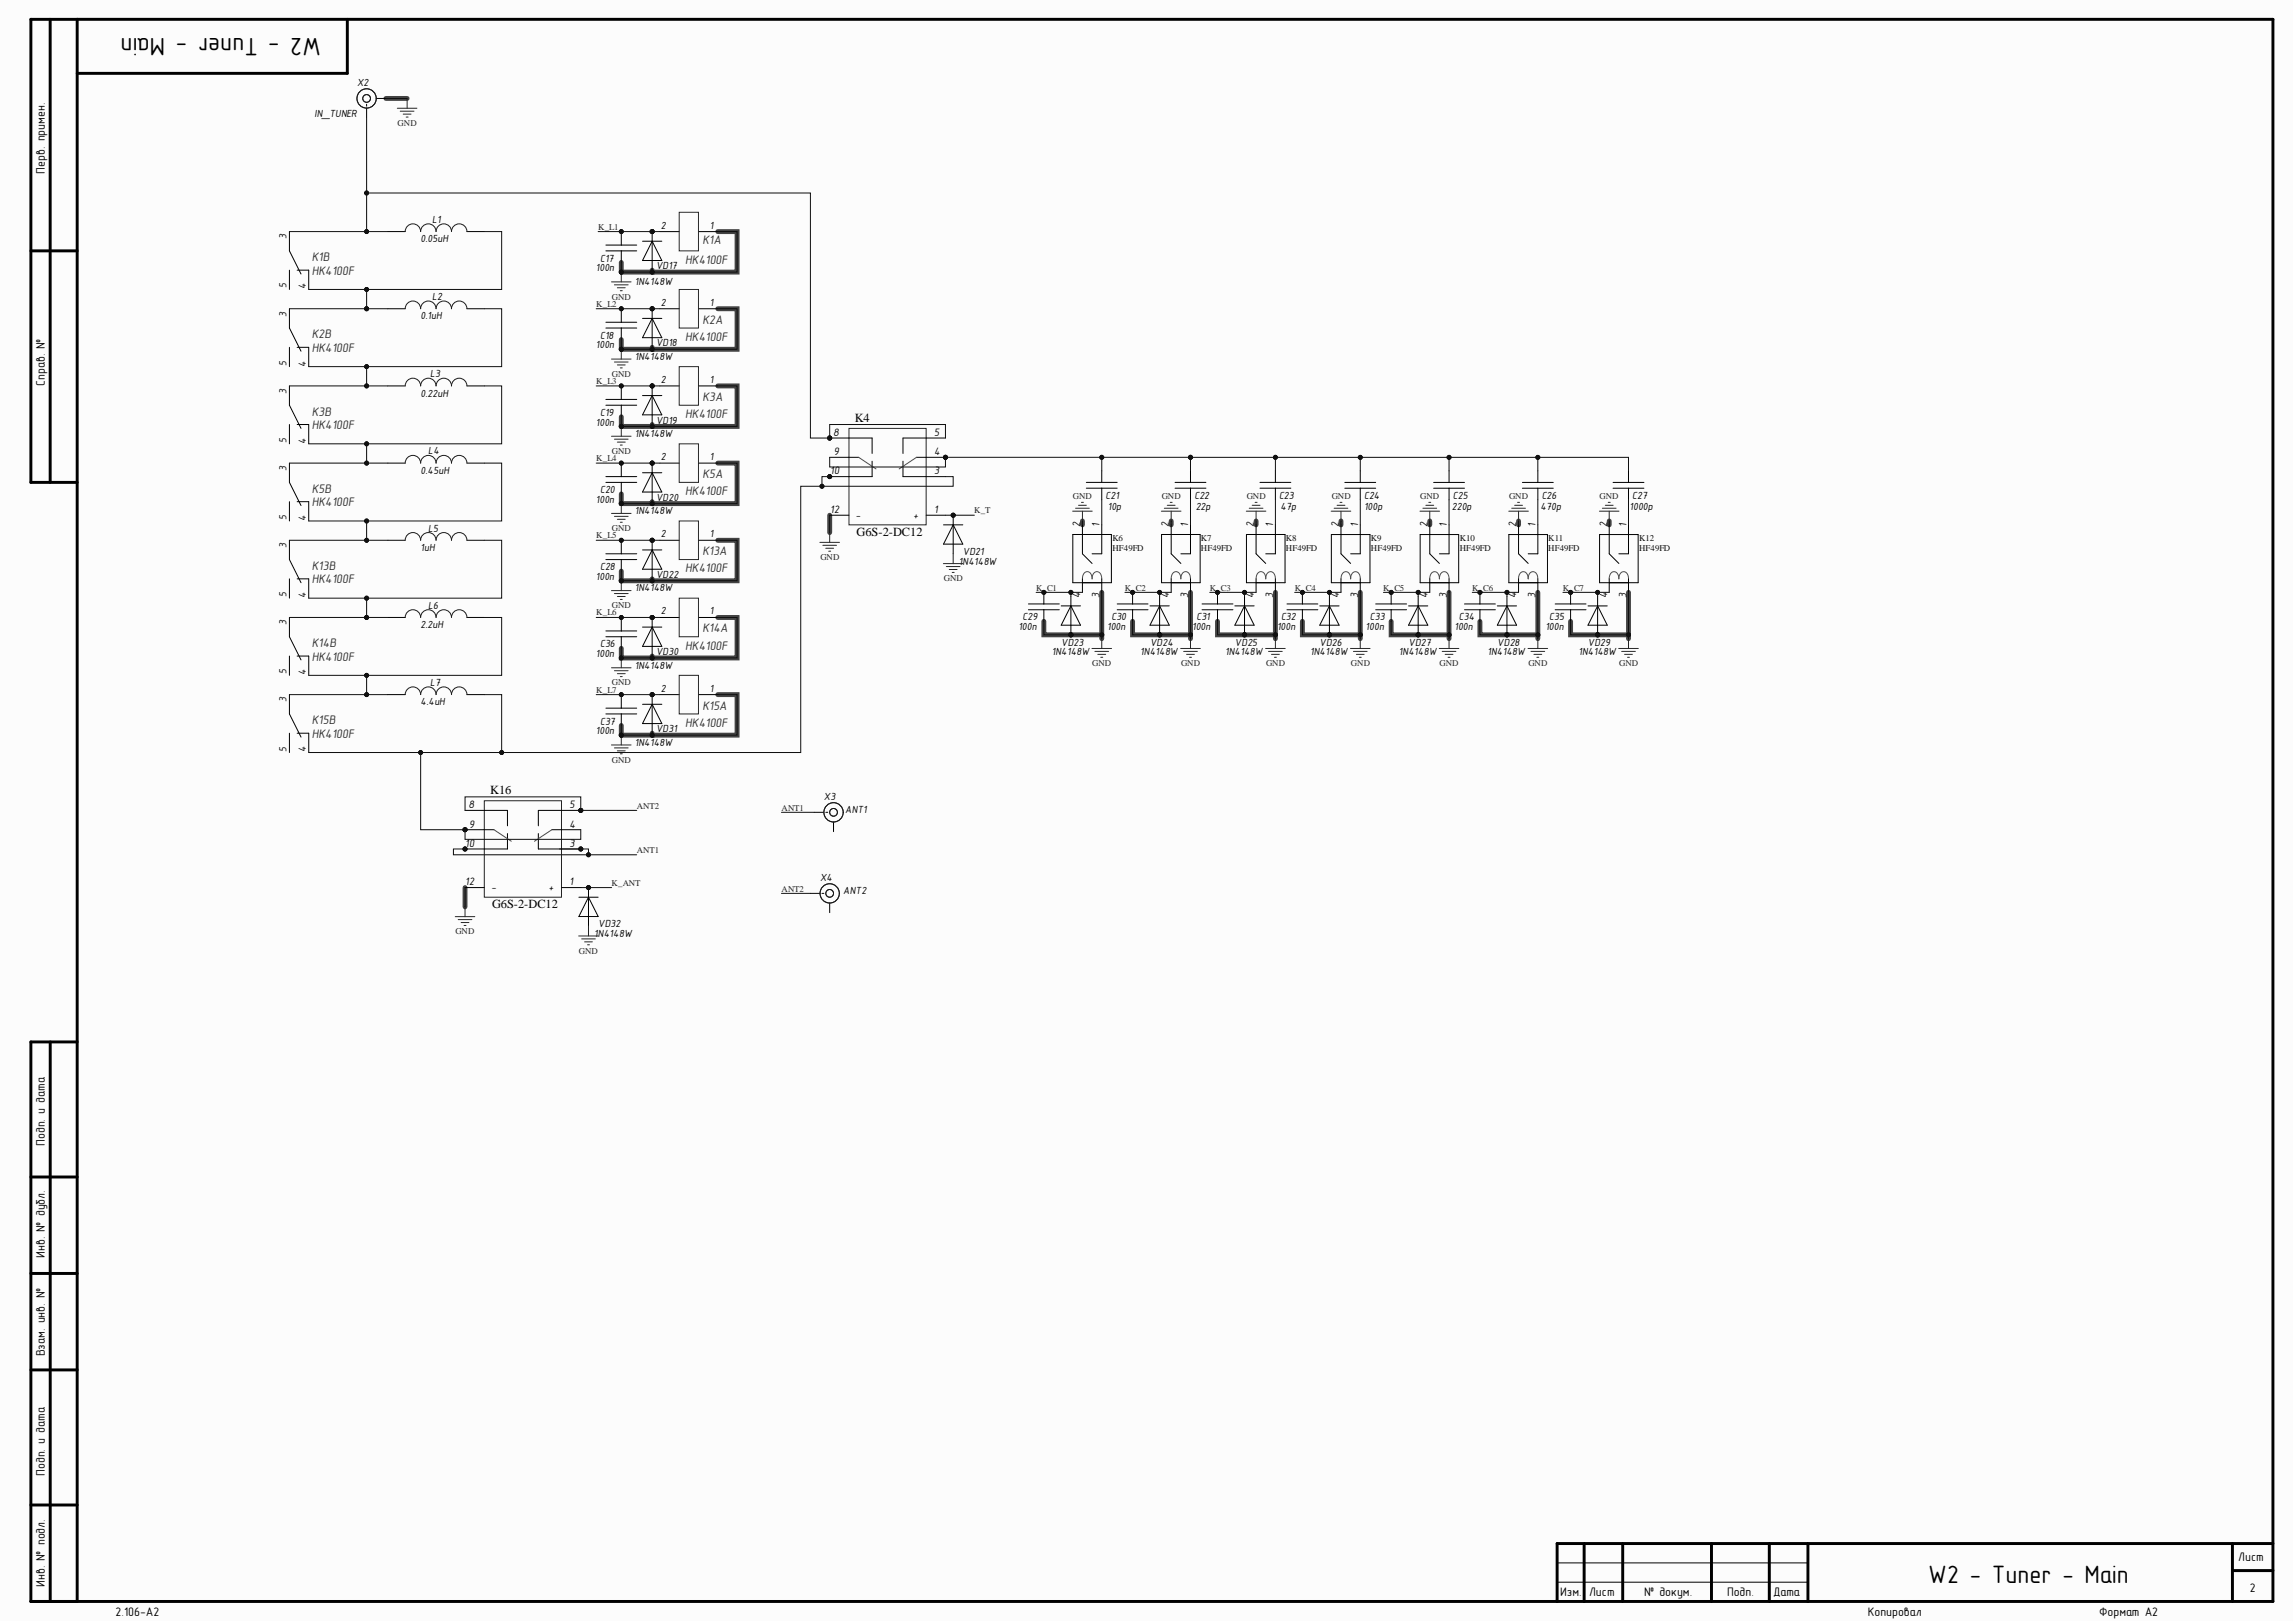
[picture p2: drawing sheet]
<svg xmlns="http://www.w3.org/2000/svg" width="594mm" height="420mm" viewBox="0 0 594 420" stroke-linecap="round" stroke-linejoin="round" font-family="sans-serif">
<defs><g id="words">
<g font-size="6.5">
<text x="83.1" y="9.8" transform="rotate(-180 83.1 9.8)">W2 - Tuner - Main</text>
<text x="499.1" y="409.8">W2 - Tuner - Main</text>
</g>
<g font-size="3.3" fill="#2e2e2e">
<text x="181.8" y="63.3">K1A</text>
<text x="80.7" y="67.6">K1B</text>
<text x="80.7" y="71.1">HK4100F</text>
<text x="177.3" y="68.2">HK4100F</text>
<text x="181.8" y="83.8">K2A</text>
<text x="80.7" y="87.5">K2B</text>
<text x="177.3" y="88.3">HK4100F</text>
<text x="80.7" y="91.1">HK4100F</text>
<text x="80.7" y="107.6">K3B</text>
<text x="181.8" y="103.8">K3A</text>
<text x="80.7" y="111.1">HK4100F</text>
<text x="177.3" y="108.2">HK4100F</text>
<text x="181.8" y="123.7">K5A</text>
<text x="80.7" y="127.5">K5B</text>
<text x="80.7" y="131.1">HK4100F</text>
<text x="177.3" y="128.2">HK4100F</text>
<text x="181.8" y="143.7">K13A</text>
<text x="80.7" y="147.5">K13B</text>
<text x="177.3" y="148.2">HK4100F</text>
<text x="80.7" y="151">HK4100F</text>
<text x="80.7" y="167.5">K14B</text>
<text x="181.8" y="163.6">K14A</text>
<text x="80.7" y="171">HK4100F</text>
<text x="177.3" y="168.2">HK4100F</text>
<text x="181.8" y="183.7">K15A</text>
<text x="80.7" y="187.5">K15B</text>
<text x="80.7" y="191">HK4100F</text>
<text x="177.3" y="188.2">HK4100F</text>
</g>
<g font-size="3.2">
<text x="11.6" y="45" transform="rotate(-90 11.6 45)">Перв. примен.</text>
<text x="11.6" y="99.9" transform="rotate(-90 11.6 99.9)">Справ. №</text>
<text x="221.2" y="109.2">K4</text>
<text x="221.7" y="138.7">G6S-2-DC12</text>
<text x="126.8" y="205.6">K16</text>
<text x="127.3" y="235.1">G6S-2-DC12</text>
<text x="11.6" y="296.7" transform="rotate(-90 11.6 296.7)">Подп. и дата</text>
<text x="11.6" y="325.7" transform="rotate(-90 11.6 325.7)">Инв. № дубл.</text>
<text x="11.6" y="351.2" transform="rotate(-90 11.6 351.2)">Взам. инв. №</text>
<text x="11.6" y="382.1" transform="rotate(-90 11.6 382.1)">Подп. и дата</text>
<text x="579.3" y="404.2">Лист</text>
<text x="11.6" y="410.9" transform="rotate(-90 11.6 410.9)">Инв. № подл.</text>
<text x="403.8" y="413.2">Изм.</text>
<text x="411.3" y="413.2">Лист</text>
<text x="425.5" y="413.2">№ докум.</text>
<text x="447" y="413.2">Подп.</text>
<text x="458.9" y="413.2">Дата</text>
<text x="582.3" y="412.2">2</text>
<text x="29.9" y="418.2">2.106-A2</text>
<text x="483.4" y="418.2">Копировал</text>
<text x="543.3" y="418.2">Формат А2</text>
</g>
<g font-size="2.9">
<text x="92.4" y="22.2">X2</text>
<text x="81.4" y="30.3">IN_TUNER</text>
<text x="111.9" y="57.7">L1</text>
<text x="171.1" y="59.2">2</text>
<text x="183.7" y="59.2">1</text>
<text x="74.2" y="62" transform="rotate(-90 74.2 62)">3</text>
<text x="108.8" y="62.7">0.05uH</text>
<text x="154.2" y="70.2">100n</text>
<text x="155.3" y="67.7">C17</text>
<text x="169.8" y="69.7">VD17</text>
<text x="74.2" y="74.7" transform="rotate(-90 74.2 74.7)">5</text>
<text x="79.1" y="74.8" transform="rotate(-90 79.1 74.8)">4</text>
<text x="111.9" y="77.7">L2</text>
<text x="164.3" y="73.7">1N4148W</text>
<text x="74.2" y="81.9" transform="rotate(-90 74.2 81.9)">3</text>
<text x="108.8" y="82.7">0.1uH</text>
<text x="171.1" y="79.2">2</text>
<text x="183.7" y="79.2">1</text>
<text x="155.3" y="87.7">C18</text>
<text x="169.8" y="89.6">VD18</text>
<text x="74.2" y="94.6" transform="rotate(-90 74.2 94.6)">5</text>
<text x="79.1" y="94.9" transform="rotate(-90 79.1 94.9)">4</text>
<text x="154.2" y="90.1">100n</text>
<text x="164.3" y="93.2">1N4148W</text>
<text x="74.2" y="101.9" transform="rotate(-90 74.2 101.9)">3</text>
<text x="111.4" y="97.7">L3</text>
<text x="171.1" y="99.2">2</text>
<text x="183.7" y="99.2">1</text>
<text x="108.8" y="102.7">0.22uH</text>
<text x="155.3" y="107.7">C19</text>
<text x="154.2" y="110.2">100n</text>
<text x="164.3" y="113.2">1N4148W</text>
<text x="169.8" y="109.7">VD19</text>
<text x="74.2" y="114.7" transform="rotate(-90 74.2 114.7)">5</text>
<text x="79.1" y="114.8" transform="rotate(-90 79.1 114.8)">4</text>
<text x="110.9" y="117.6">L4</text>
<text x="171.1" y="119.2">2</text>
<text x="183.7" y="119.2">1</text>
<text x="74.2" y="121.9" transform="rotate(-90 74.2 121.9)">3</text>
<text x="108.8" y="122.6">0.45uH</text>
<text x="154.2" y="130.2">100n</text>
<text x="155.3" y="127.6">C20</text>
<text x="169.8" y="129.6">VD20</text>
<text x="286.1" y="129.1">C21</text>
<text x="309.1" y="129.1">C22</text>
<text x="331" y="129.1">C23</text>
<text x="353" y="129.1">C24</text>
<text x="376" y="129.1">C25</text>
<text x="399" y="129.1">C26</text>
<text x="422.5" y="129.1">C27</text>
<text x="74.2" y="134.6" transform="rotate(-90 74.2 134.6)">5</text>
<text x="79.1" y="134.8" transform="rotate(-90 79.1 134.8)">4</text>
<text x="110.9" y="137.6">L5</text>
<text x="164.3" y="133.1">1N4148W</text>
<text x="286.7" y="132.1">10p</text>
<text x="309.5" y="132.1">22p</text>
<text x="331.4" y="132.1">47p</text>
<text x="353" y="132.1">100p</text>
<text x="375.8" y="132.1">220p</text>
<text x="398.7" y="132.1">470p</text>
<text x="421.8" y="132.1">1000p</text>
<text x="74.2" y="141.8" transform="rotate(-90 74.2 141.8)">3</text>
<text x="108.8" y="142.6">1uH</text>
<text x="171.1" y="139.1">2</text>
<text x="183.7" y="139.1">1</text>
<text x="249.2" y="143.6">VD21</text>
<text x="155.3" y="147.6">C28</text>
<text x="169.8" y="149.6">VD22</text>
<text x="248.2" y="146.1">1N4148W</text>
<text x="74.2" y="154.6" transform="rotate(-90 74.2 154.6)">5</text>
<text x="79.1" y="154.8" transform="rotate(-90 79.1 154.8)">4</text>
<text x="154.2" y="150.1">100n</text>
<text x="164.3" y="153.1">1N4148W</text>
<text x="74.2" y="161.9" transform="rotate(-90 74.2 161.9)">3</text>
<text x="110.9" y="157.6">L6</text>
<text x="171.1" y="159.1">2</text>
<text x="183.7" y="159.1">1</text>
<text x="264.7" y="160.6">C29</text>
<text x="287.7" y="160.6">C30</text>
<text x="309.7" y="160.6">C31</text>
<text x="331.6" y="160.6">C32</text>
<text x="354.6" y="160.6">C33</text>
<text x="377.6" y="160.6">C34</text>
<text x="401" y="160.6">C35</text>
<text x="108.8" y="162.6">2.2uH</text>
<text x="155.3" y="167.6">C36</text>
<text x="263.6" y="163.1">100n</text>
<text x="274.6" y="167.1">VD23</text>
<text x="286.6" y="163.1">100n</text>
<text x="297.6" y="167.1">VD24</text>
<text x="308.6" y="163.1">100n</text>
<text x="319.6" y="167.1">VD25</text>
<text x="330.5" y="163.1">100n</text>
<text x="341.5" y="167.1">VD26</text>
<text x="353.5" y="163.1">100n</text>
<text x="364.5" y="167.1">VD27</text>
<text x="376.5" y="163.1">100n</text>
<text x="387.5" y="167.1">VD28</text>
<text x="400" y="163.1">100n</text>
<text x="411" y="167.1">VD29</text>
<text x="154.2" y="170.1">100n</text>
<text x="164.3" y="173.1">1N4148W</text>
<text x="169.8" y="169.6">VD30</text>
<text x="272.2" y="169.6">1N4148W</text>
<text x="295.1" y="169.6">1N4148W</text>
<text x="317.1" y="169.6">1N4148W</text>
<text x="339.1" y="169.6">1N4148W</text>
<text x="362.1" y="169.6">1N4148W</text>
<text x="385" y="169.6">1N4148W</text>
<text x="408.5" y="169.6">1N4148W</text>
<text x="74.2" y="174.6" transform="rotate(-90 74.2 174.6)">5</text>
<text x="79.1" y="174.8" transform="rotate(-90 79.1 174.8)">4</text>
<text x="111.4" y="177.6">L7</text>
<text x="171.1" y="179.1">2</text>
<text x="183.7" y="179.1">1</text>
<text x="74.2" y="181.8" transform="rotate(-90 74.2 181.8)">3</text>
<text x="108.8" y="182.6">4.4uH</text>
<text x="154.2" y="190">100n</text>
<text x="155.3" y="187.6">C37</text>
<text x="169.8" y="189.6">VD31</text>
<text x="74.2" y="194.6" transform="rotate(-90 74.2 194.6)">5</text>
<text x="79.1" y="194.8" transform="rotate(-90 79.1 194.8)">4</text>
<text x="164.3" y="193.1">1N4148W</text>
<text x="213.3" y="207">X3</text>
<text x="218.8" y="210.6">ANT1</text>
<text x="212.2" y="228">X4</text>
<text x="218.2" y="231.6">ANT2</text>
<text x="153.8" y="242.6">1N4148W</text>
<text x="154.8" y="240">VD32</text>
</g>
<g font-size="2.8">
<text x="215.6" y="112.8">8</text>
<text x="241.8" y="112.8">5</text>
<text x="215.8" y="117.8">9</text>
<text x="241.8" y="117.8">4</text>
<text x="214.9" y="122.8">10</text>
<text x="241.8" y="122.8">3</text>
<text x="214.9" y="132.8">12</text>
<text x="221.5" y="134.3">-</text>
<text x="236.3" y="134.3">+</text>
<text x="241.8" y="132.8">1</text>
<text x="279.6" y="136.3" transform="rotate(-90 279.6 136.3)">2</text>
<text x="284.5" y="136.3" transform="rotate(-90 284.5 136.3)">1</text>
<text x="302.6" y="136.3" transform="rotate(-90 302.6 136.3)">2</text>
<text x="307.5" y="136.3" transform="rotate(-90 307.5 136.3)">1</text>
<text x="324.5" y="136.3" transform="rotate(-90 324.5 136.3)">2</text>
<text x="329.5" y="136.3" transform="rotate(-90 329.5 136.3)">1</text>
<text x="346.5" y="136.3" transform="rotate(-90 346.5 136.3)">2</text>
<text x="351.5" y="136.3" transform="rotate(-90 351.5 136.3)">1</text>
<text x="369.4" y="136.3" transform="rotate(-90 369.4 136.3)">2</text>
<text x="374.4" y="136.3" transform="rotate(-90 374.4 136.3)">1</text>
<text x="392.4" y="136.3" transform="rotate(-90 392.4 136.3)">2</text>
<text x="397.4" y="136.3" transform="rotate(-90 397.4 136.3)">1</text>
<text x="415.9" y="136.3" transform="rotate(-90 415.9 136.3)">2</text>
<text x="420.9" y="136.3" transform="rotate(-90 420.9 136.3)">1</text>
<text x="279.6" y="154.9" transform="rotate(-90 279.6 154.9)">4</text>
<text x="284.5" y="154.8" transform="rotate(-90 284.5 154.8)">3</text>
<text x="302.6" y="154.9" transform="rotate(-90 302.6 154.9)">4</text>
<text x="307.5" y="154.8" transform="rotate(-90 307.5 154.8)">3</text>
<text x="324.5" y="154.9" transform="rotate(-90 324.5 154.9)">4</text>
<text x="329.5" y="154.8" transform="rotate(-90 329.5 154.8)">3</text>
<text x="346.5" y="154.9" transform="rotate(-90 346.5 154.9)">4</text>
<text x="351.5" y="154.8" transform="rotate(-90 351.5 154.8)">3</text>
<text x="369.4" y="154.9" transform="rotate(-90 369.4 154.9)">4</text>
<text x="374.4" y="154.8" transform="rotate(-90 374.4 154.8)">3</text>
<text x="392.4" y="154.9" transform="rotate(-90 392.4 154.9)">4</text>
<text x="397.4" y="154.8" transform="rotate(-90 397.4 154.8)">3</text>
<text x="415.9" y="154.9" transform="rotate(-90 415.9 154.9)">4</text>
<text x="420.9" y="154.8" transform="rotate(-90 420.9 154.8)">3</text>
<text x="121.3" y="209.2">8</text>
<text x="147.4" y="209.2">5</text>
<text x="121.4" y="214.2">9</text>
<text x="147.4" y="214.2">4</text>
<text x="120.4" y="219.2">10</text>
<text x="147.4" y="219.2">3</text>
<text x="120.4" y="229.2">12</text>
<text x="127.1" y="230.7">-</text>
<text x="142" y="230.7">+</text>
<text x="147.4" y="229.2">1</text>
</g>
<g font-size="2.3" fill="#262626">
<text x="102.9" y="32.6">GND</text>
<text x="154.8" y="59.4">K_L1</text>
<text x="158.4" y="77.5">GND</text>
<text x="154.3" y="79.4">K_L2</text>
<text x="154.3" y="99.5">K_L3</text>
<text x="158.4" y="97.5">GND</text>
<text x="154.3" y="119.4">K_L4</text>
<text x="158.4" y="117.6">GND</text>
<text x="277.7" y="129.3">GND</text>
<text x="300.7" y="129.3">GND</text>
<text x="322.7" y="129.3">GND</text>
<text x="344.7" y="129.3">GND</text>
<text x="367.6" y="129.3">GND</text>
<text x="390.6" y="129.3">GND</text>
<text x="414" y="129.3">GND</text>
<text x="158.4" y="137.5">GND</text>
<text x="252.2" y="132.9">K_T</text>
<text x="154.3" y="139.4">K_L5</text>
<text x="212.3" y="145">GND</text>
<text x="244.3" y="150.5">GND</text>
<text x="268.1" y="152.9">K_C1</text>
<text x="291.1" y="152.9">K_C2</text>
<text x="313.1" y="152.9">K_C3</text>
<text x="335.1" y="152.9">K_C4</text>
<text x="358" y="152.9">K_C5</text>
<text x="381" y="152.9">K_C6</text>
<text x="404.5" y="152.9">K_C7</text>
<text x="154.3" y="159.3">K_L6</text>
<text x="158.4" y="157.5">GND</text>
<text x="282.7" y="172.4">GND</text>
<text x="305.7" y="172.4">GND</text>
<text x="327.7" y="172.4">GND</text>
<text x="349.6" y="172.4">GND</text>
<text x="372.6" y="172.4">GND</text>
<text x="395.6" y="172.4">GND</text>
<text x="419.1" y="172.4">GND</text>
<text x="154.3" y="179.4">K_L7</text>
<text x="158.4" y="177.4">GND</text>
<text x="158.4" y="197.5">GND</text>
<text x="164.8" y="209.3">ANT2</text>
<text x="202.3" y="209.8">ANT1</text>
<text x="164.8" y="220.8">ANT1</text>
<text x="158.3" y="229.3">K_ANT</text>
<text x="202.3" y="230.8">ANT2</text>
<text x="117.9" y="241.9">GND</text>
<text x="149.8" y="246.9">GND</text>
</g>
<g font-size="2.3" fill="#0e0e0e">
<text x="287.9" y="140.1">K6</text>
<text x="287.9" y="142.7">HF49FD</text>
<text x="310.8" y="140.1">K7</text>
<text x="310.8" y="142.7">HF49FD</text>
<text x="332.8" y="140.1">K8</text>
<text x="332.8" y="142.7">HF49FD</text>
<text x="354.8" y="140.1">K9</text>
<text x="354.8" y="142.7">HF49FD</text>
<text x="377.8" y="140.1">K10</text>
<text x="377.8" y="142.7">HF49FD</text>
<text x="400.7" y="140.1">K11</text>
<text x="400.7" y="142.7">HF49FD</text>
<text x="424.2" y="140.1">K12</text>
<text x="424.2" y="142.7">HF49FD</text>
</g>
</g></defs>
<g fill="#fcfcfc">
<path d="M0 0h593.3v419.6h-593.3z" fill-rule="evenodd"/>
<path d="M0 0h593.3v419.6h-593.3z" fill-rule="evenodd"/>
</g>
<g fill="none" stroke="#434343" stroke-width="1.3">
<path d="M99.9 25.5h5.5M185.8 60h5v10.4h-22M160.8 67.9v2.5h8v-.5M185.8 79.9h5v10.5h-22M160.8 87.9v2.5h8v-.5M185.8 99.9h5v10.5h-22M160.8 107.9v2.5h8v-.5M185.8 119.9h5v10.5h-22M160.8 127.9v2.5h8v-.5M185.8 139.9h5v10.5h-22M214.7 133.4v4.5M280.2 134.9v1"/>
<path d="M303.1 134.9v1M325.1 134.9v1M347.1 134.9v1M370 134.9v1M393 134.9v1M416.5 134.9v1M160.8 147.9v2.5h8v-.5M185.8 159.9h5v10.4h-22M285.2 153.3v12M308.1 153.3v12M330.1 153.3v12M352.1 153.3v12"/>
<path d="M375 153.3v12M398 153.3v12M421.5 153.3v12M160.8 167.8v2.5h8v-.5M185.8 179.8h5v10.5h-22M270.2 160.8v3.5h15M293.1 160.8v3.5h15M315.1 160.8v3.5h15M337.1 160.8v3.5h15M360 160.9v3.4h15M383 160.9v3.4h15M406.5 160.9v3.4h15"/>
<path d="M160.8 187.8v2.5h8v-.5M120.4 229.8v5"/>
</g>
<g fill="none" stroke="#000" stroke-width=".76">
<path d="M13 5v119.9M20 5v409.6M89.9 5v14h-69.9M8 64.9h12M20 124.9h-12v-119.9h580.3v409.6h-580.3v-144.9h12M13 269.7v144.9M8 304.7h12M8 329.7h12M8 354.6h12M8 389.6h12M410 399.6v15M420 399.6v15"/>
<path d="M443 399.6v15M457.9 399.6v15M467.9 399.6v15M577.8 399.6v15M588.3 399.6h-185.3v15M577.8 406.6h10.5"/>
</g>
<path d="M156.8 63.4h8M156.8 64.9h8M160.8 60.4v3M160.8 64.9v3M403 409.6h64.9M403 404.6h64.9" fill="none" stroke="#000" stroke-width=".26"/>
<path d="M158.3 73h5M159 73.7h3.6M159.8 74.5h2M160.5 75.3h.6M160.8 70.4v2.6" fill="none" stroke="#262626" stroke-width=".26"/>
<circle cx="160.8" cy="70.4" r=".51" fill="#0e0e0e"/>
<circle cx="160.8" cy="70.4" r=".51" fill="none" stroke="#0e0e0e" stroke-width=".26"/>
<circle cx="168.8" cy="60" r=".51" fill="#0e0e0e"/>
<circle cx="168.8" cy="60" r=".51" fill="none" stroke="#0e0e0e" stroke-width=".26"/>
<path d="M168.8 60v2.4M168.8 67.4v2.5" fill="none" stroke="#000" stroke-width=".26"/>
<circle cx="168.8" cy="60" r=".51" fill="#0e0e0e"/>
<circle cx="168.8" cy="60" r=".51" fill="none" stroke="#0e0e0e" stroke-width=".26"/>
<path d="M100.4 60h4.5M120.8 60h4.5M166.3 62.4h5M168.8 62.4l2.5 5h-5zM168.8 62.4v5M156.8 83.4h8M156.8 84.9h8M160.8 80.4v3M160.8 84.9v3" fill="none" stroke="#000" stroke-width=".26"/>
<path d="M104.9 60a2 2 0 0 1 2-2 2 2 0 0 1 2 2 2 2 0 0 1 2-2 2 2 0 0 1 2 2 2 2 0 0 1 2-2 2 2 0 0 1 2 2 2 2 0 0 1 2-2 2 2 0 0 1 1.9 2" fill="none" stroke="#1c1c1c" stroke-width=".26"/>
<path d="M158.3 93h5M159 93.7h3.6M159.8 94.5h2M160.5 95.2h.6M160.8 90.4v2.6" fill="none" stroke="#262626" stroke-width=".26"/>
<circle cx="160.8" cy="90.4" r=".51" fill="#0e0e0e"/>
<circle cx="160.8" cy="90.4" r=".51" fill="none" stroke="#0e0e0e" stroke-width=".26"/>
<circle cx="168.8" cy="79.9" r=".51" fill="#0e0e0e"/>
<circle cx="168.8" cy="79.9" r=".51" fill="none" stroke="#0e0e0e" stroke-width=".26"/>
<path d="M168.8 79.9v2.5M168.8 87.4v2.5" fill="none" stroke="#000" stroke-width=".26"/>
<circle cx="168.8" cy="79.9" r=".51" fill="#0e0e0e"/>
<circle cx="168.8" cy="79.9" r=".51" fill="none" stroke="#0e0e0e" stroke-width=".26"/>
<path d="M100.4 79.9h4.5M120.8 79.9h4.5M166.3 82.4h5M168.8 82.4l2.5 5h-5zM168.8 82.4v5M156.8 103.4h8M156.8 104.9h8M160.8 100.4v3M160.8 104.9v3" fill="none" stroke="#000" stroke-width=".26"/>
<path d="M104.9 79.9a2 2 0 0 1 2-2 2 2 0 0 1 2 2 2 2 0 0 1 2-2 2 2 0 0 1 2 2 2 2 0 0 1 2-2 2 2 0 0 1 2 2 2 2 0 0 1 2-2 2 2 0 0 1 1.9 2" fill="none" stroke="#1c1c1c" stroke-width=".26"/>
<path d="M158.3 112.9h5M159 113.7h3.6M159.8 114.5h2M160.5 115.2h.6M160.8 110.4v2.5" fill="none" stroke="#262626" stroke-width=".26"/>
<circle cx="160.8" cy="110.4" r=".51" fill="#0e0e0e"/>
<circle cx="160.8" cy="110.4" r=".51" fill="none" stroke="#0e0e0e" stroke-width=".26"/>
<circle cx="168.8" cy="99.9" r=".51" fill="#0e0e0e"/>
<circle cx="168.8" cy="99.9" r=".51" fill="none" stroke="#0e0e0e" stroke-width=".26"/>
<path d="M168.8 99.9v2.5M168.8 107.4v2.5" fill="none" stroke="#000" stroke-width=".26"/>
<circle cx="168.8" cy="99.9" r=".51" fill="#0e0e0e"/>
<circle cx="168.8" cy="99.9" r=".51" fill="none" stroke="#0e0e0e" stroke-width=".26"/>
<path d="M100.4 99.9h4.5M120.8 99.9h4.5M166.3 102.4h5M168.8 102.4l2.5 5h-5zM168.8 102.4v5M156.8 123.4h8M156.8 124.9h8M160.8 120.4v3M160.8 124.9v3" fill="none" stroke="#000" stroke-width=".26"/>
<path d="M104.9 99.9a2 2 0 0 1 2-2 2 2 0 0 1 2 2 2 2 0 0 1 2-2 2 2 0 0 1 2 2 2 2 0 0 1 2-2 2 2 0 0 1 2 2 2 2 0 0 1 2-2 2 2 0 0 1 1.9 2" fill="none" stroke="#1c1c1c" stroke-width=".26"/>
<path d="M158.3 132.9h5M159 133.7h3.6M159.8 134.4h2M160.5 135.2h.6M160.8 130.4v2.5" fill="none" stroke="#262626" stroke-width=".26"/>
<circle cx="160.8" cy="130.4" r=".51" fill="#0e0e0e"/>
<circle cx="160.8" cy="130.4" r=".51" fill="none" stroke="#0e0e0e" stroke-width=".26"/>
<circle cx="168.8" cy="119.9" r=".51" fill="#0e0e0e"/>
<circle cx="168.8" cy="119.9" r=".51" fill="none" stroke="#0e0e0e" stroke-width=".26"/>
<path d="M168.8 119.9v2.5M168.8 127.4v2.5" fill="none" stroke="#000" stroke-width=".26"/>
<circle cx="168.8" cy="119.9" r=".51" fill="#0e0e0e"/>
<circle cx="168.8" cy="119.9" r=".51" fill="none" stroke="#0e0e0e" stroke-width=".26"/>
<path d="M100.4 119.9h4.5M120.8 119.9h4.5M166.3 122.4h5M168.8 122.4l2.5 5h-5zM168.8 122.4v5M156.8 143.4h8M156.8 144.9h8M160.8 140.4v3M160.8 144.9v3" fill="none" stroke="#000" stroke-width=".26"/>
<path d="M104.9 119.9a2 2 0 0 1 2-2 2 2 0 0 1 2 2 2 2 0 0 1 2-2 2 2 0 0 1 2 2 2 2 0 0 1 2-2 2 2 0 0 1 2 2 2 2 0 0 1 2-2 2 2 0 0 1 1.9 2" fill="none" stroke="#1c1c1c" stroke-width=".26"/>
<path d="M158.3 152.9h5M159 153.7h3.6M159.8 154.4h2M160.5 155.2h.6M160.8 150.4v2.5" fill="none" stroke="#262626" stroke-width=".26"/>
<circle cx="160.8" cy="150.4" r=".51" fill="#0e0e0e"/>
<circle cx="160.8" cy="150.4" r=".51" fill="none" stroke="#0e0e0e" stroke-width=".26"/>
<circle cx="168.8" cy="139.9" r=".51" fill="#0e0e0e"/>
<circle cx="168.8" cy="139.9" r=".51" fill="none" stroke="#0e0e0e" stroke-width=".26"/>
<path d="M168.8 139.9v2.5M168.8 147.4v2.5" fill="none" stroke="#000" stroke-width=".26"/>
<circle cx="168.8" cy="139.9" r=".51" fill="#0e0e0e"/>
<circle cx="168.8" cy="139.9" r=".51" fill="none" stroke="#0e0e0e" stroke-width=".26"/>
<path d="M100.4 139.9h4.5M120.8 139.9h4.5M166.3 142.4h5M168.8 142.4l2.5 5h-5zM168.8 142.4v5M156.8 163.3h8M156.8 164.8h8M160.8 160.3v3M160.8 164.8v3" fill="none" stroke="#000" stroke-width=".26"/>
<path d="M104.9 139.9a2 2 0 0 1 2-2 2 2 0 0 1 2 2 2 2 0 0 1 2-2 2 2 0 0 1 2 2 2 2 0 0 1 2-2 2 2 0 0 1 2 2 2 2 0 0 1 2-2 2 2 0 0 1 1.9 2" fill="none" stroke="#1c1c1c" stroke-width=".26"/>
<path d="M158.3 172.9h5M159 173.6h3.6M159.8 174.4h2M160.5 175.2h.6M160.8 170.3v2.6" fill="none" stroke="#262626" stroke-width=".26"/>
<circle cx="160.8" cy="170.3" r=".51" fill="#0e0e0e"/>
<circle cx="160.8" cy="170.3" r=".51" fill="none" stroke="#0e0e0e" stroke-width=".26"/>
<circle cx="168.8" cy="159.8" r=".51" fill="#0e0e0e"/>
<circle cx="168.8" cy="159.8" r=".51" fill="none" stroke="#0e0e0e" stroke-width=".26"/>
<path d="M168.8 159.8v2.5M168.8 167.3v2.5" fill="none" stroke="#000" stroke-width=".26"/>
<circle cx="168.8" cy="159.8" r=".51" fill="#0e0e0e"/>
<circle cx="168.8" cy="159.8" r=".51" fill="none" stroke="#0e0e0e" stroke-width=".26"/>
<path d="M100.4 159.8h4.5M120.8 159.8h4.5M166.3 162.3h5M168.8 162.3l2.5 5h-5zM168.8 162.3v5M156.8 183.3h8M156.8 184.8h8M160.8 180.3v3M160.8 184.8v3" fill="none" stroke="#000" stroke-width=".26"/>
<path d="M104.9 159.8a2 2 0 0 1 2-2 2 2 0 0 1 2 2 2 2 0 0 1 2-2 2 2 0 0 1 2 2 2 2 0 0 1 2-2 2 2 0 0 1 2 2 2 2 0 0 1 2-2 2 2 0 0 1 1.9 2" fill="none" stroke="#1c1c1c" stroke-width=".26"/>
<path d="M158.3 192.9h5M159 193.6h3.6M159.8 194.4h2M160.5 195.1h.6M160.8 190.3v2.6" fill="none" stroke="#262626" stroke-width=".26"/>
<circle cx="160.8" cy="190.3" r=".51" fill="#0e0e0e"/>
<circle cx="160.8" cy="190.3" r=".51" fill="none" stroke="#0e0e0e" stroke-width=".26"/>
<circle cx="168.8" cy="179.8" r=".51" fill="#0e0e0e"/>
<circle cx="168.8" cy="179.8" r=".51" fill="none" stroke="#0e0e0e" stroke-width=".26"/>
<path d="M168.8 179.8v2.5M168.8 187.3v2.5" fill="none" stroke="#000" stroke-width=".26"/>
<circle cx="168.8" cy="179.8" r=".51" fill="#0e0e0e"/>
<circle cx="168.8" cy="179.8" r=".51" fill="none" stroke="#0e0e0e" stroke-width=".26"/>
<path d="M100.4 179.8h4.5M120.9 179.8h4.4M166.3 182.3h5M168.8 182.3l2.5 5h-5zM168.8 182.3v5" fill="none" stroke="#000" stroke-width=".26"/>
<path d="M104.9 179.8a2 2 0 0 1 2-2 2 2 0 0 1 2 2 2 2 0 0 1 2-2 2 2 0 0 1 2 2 2 2 0 0 1 2-2 2 2 0 0 1 2 2 2 2 0 0 1 2-2 2 2 0 0 1 2 2" fill="none" stroke="#1c1c1c" stroke-width=".26"/>
<circle cx="214.7" cy="113.4" r=".51" fill="#0e0e0e"/>
<circle cx="214.7" cy="113.4" r=".51" fill="none" stroke="#0e0e0e" stroke-width=".26"/>
<circle cx="214.7" cy="123.4" r=".51" fill="#0e0e0e"/>
<circle cx="214.7" cy="123.4" r=".51" fill="none" stroke="#0e0e0e" stroke-width=".26"/>
<circle cx="244.7" cy="118.4" r=".51" fill="#0e0e0e"/>
<circle cx="244.7" cy="118.4" r=".51" fill="none" stroke="#0e0e0e" stroke-width=".26"/>
<path d="M219.7 110.9h20v25h-20z" fill="none" stroke="#262626" stroke-width=".26"/>
<path d="M214.7 113.4h5M239.7 113.4h5" fill="none" stroke="#000" stroke-width=".26"/>
<circle cx="214.7" cy="113.4" r=".51" fill="#0e0e0e"/>
<circle cx="214.7" cy="113.4" r=".51" fill="none" stroke="#0e0e0e" stroke-width=".26"/>
<path d="M214.7 118.4h5M214.7 123.4h5" fill="none" stroke="#000" stroke-width=".26"/>
<circle cx="214.7" cy="123.4" r=".51" fill="#0e0e0e"/>
<circle cx="214.7" cy="123.4" r=".51" fill="none" stroke="#0e0e0e" stroke-width=".26"/>
<path d="M239.7 118.4h5" fill="none" stroke="#000" stroke-width=".26"/>
<circle cx="244.7" cy="118.4" r=".51" fill="#0e0e0e"/>
<circle cx="244.7" cy="118.4" r=".51" fill="none" stroke="#0e0e0e" stroke-width=".26"/>
<path d="M219.7 118.4h2.5M219.7 113.4h6v4M225.7 119.4v4h-6M233.7 119.4v4h11M237.2 118.4h2.5M239.7 113.4h-6v4M214.7 133.4h5M239.7 133.4h5" fill="none" stroke="#000" stroke-width=".26"/>
<path d="M222.2 118.4l4.5 3M237.2 118.4l-4.5 3" fill="none" stroke="#4c4c4c" stroke-width=".26"/>
<circle cx="246.7" cy="133.4" r=".51" fill="#0e0e0e"/>
<circle cx="246.7" cy="133.4" r=".51" fill="none" stroke="#0e0e0e" stroke-width=".26"/>
<path d="M246.7 133.4v2.5M246.7 140.9v2.5" fill="none" stroke="#000" stroke-width=".26"/>
<circle cx="246.7" cy="133.4" r=".51" fill="#0e0e0e"/>
<circle cx="246.7" cy="133.4" r=".51" fill="none" stroke="#0e0e0e" stroke-width=".26"/>
<path d="M244.2 135.9h5M246.7 135.9l2.5 5h-5zM246.7 135.9v5" fill="none" stroke="#000" stroke-width=".26"/>
<path d="M214.7 137.9v2.5M212.2 140.4h5.1M213 141.2h3.5M213.7 141.9h2.1M214.5 142.7h.5M244.2 145.9h5M244.9 146.7h3.6M245.7 147.4h2M246.4 148.2h.6M246.7 143.4v2.5" fill="none" stroke="#262626" stroke-width=".26"/>
<circle cx="150.3" cy="209.8" r=".51" fill="#0e0e0e"/>
<circle cx="150.3" cy="209.8" r=".51" fill="none" stroke="#0e0e0e" stroke-width=".26"/>
<circle cx="120.4" cy="214.8" r=".51" fill="#0e0e0e"/>
<circle cx="120.4" cy="214.8" r=".51" fill="none" stroke="#0e0e0e" stroke-width=".26"/>
<circle cx="120.4" cy="219.8" r=".51" fill="#0e0e0e"/>
<circle cx="120.4" cy="219.8" r=".51" fill="none" stroke="#0e0e0e" stroke-width=".26"/>
<circle cx="150.3" cy="219.8" r=".51" fill="#0e0e0e"/>
<circle cx="150.3" cy="219.8" r=".51" fill="none" stroke="#0e0e0e" stroke-width=".26"/>
<path d="M125.3 207.3h20v25h-20z" fill="none" stroke="#262626" stroke-width=".26"/>
<path d="M145.3 209.8h5" fill="none" stroke="#000" stroke-width=".26"/>
<circle cx="150.3" cy="209.8" r=".51" fill="#0e0e0e"/>
<circle cx="150.3" cy="209.8" r=".51" fill="none" stroke="#0e0e0e" stroke-width=".26"/>
<path d="M120.4 209.8h4.9M120.4 214.8h4.9" fill="none" stroke="#000" stroke-width=".26"/>
<circle cx="120.4" cy="214.8" r=".51" fill="#0e0e0e"/>
<circle cx="120.4" cy="214.8" r=".51" fill="none" stroke="#0e0e0e" stroke-width=".26"/>
<path d="M120.4 219.8h4.9" fill="none" stroke="#000" stroke-width=".26"/>
<circle cx="120.4" cy="219.8" r=".51" fill="#0e0e0e"/>
<circle cx="120.4" cy="219.8" r=".51" fill="none" stroke="#0e0e0e" stroke-width=".26"/>
<path d="M145.3 214.8h5M145.3 219.8h5" fill="none" stroke="#000" stroke-width=".26"/>
<circle cx="150.3" cy="219.8" r=".51" fill="#0e0e0e"/>
<circle cx="150.3" cy="219.8" r=".51" fill="none" stroke="#0e0e0e" stroke-width=".26"/>
<path d="M125.3 214.8h2.5M125.3 209.8h6v4M131.3 215.8v4h-6M139.3 215.8v4h6M142.8 214.8h2.5M145.3 209.8h-6v4M120.4 229.8h4.9M145.3 229.8h5" fill="none" stroke="#000" stroke-width=".26"/>
<path d="M127.8 214.8l4.5 3M142.8 214.8l-4.5 3" fill="none" stroke="#4c4c4c" stroke-width=".26"/>
<circle cx="152.3" cy="229.8" r=".51" fill="#0e0e0e"/>
<circle cx="152.3" cy="229.8" r=".51" fill="none" stroke="#0e0e0e" stroke-width=".26"/>
<path d="M152.3 229.8v2.5M152.3 237.3v2.5" fill="none" stroke="#000" stroke-width=".26"/>
<circle cx="152.3" cy="229.8" r=".51" fill="#0e0e0e"/>
<circle cx="152.3" cy="229.8" r=".51" fill="none" stroke="#0e0e0e" stroke-width=".26"/>
<g fill="none" stroke="#000" stroke-width=".26">
<path d="M94.9 27v.5M94.9 28v2.5M97.4 25.5h2.5M277.7 138.4h9.9v12.5h-9.9zM280.2 135.9v7.5l2.4 2.5M281.2 124.9h7.9M281.2 126.4h7.9M285.2 121.9v3M285.2 126.4v3M285.2 135.9v7.5h-2.6M280.2 149.9v3.4M285.2 149.9v3.4"/>
<path d="M149.8 232.3h5M152.3 232.3l2.5 5h-5zM152.3 232.3v5"/>
</g>
<g fill="none" stroke="#262626" stroke-width=".26">
<path d="M102.8 28h5.1M103.6 28.8h3.5M104.4 29.5h2M105.1 30.3h.5M105.4 25.5v2.5M277.6 132.3h5.1M278.4 131.6h3.5M279.1 130.8h2.1M279.9 130h.5M280.2 132.3v2.6M282.6 167.9h5.1M283.4 168.6h3.5"/>
<path d="M284.1 169.4h2.1M284.9 170.2h.5M285.2 165.3v2.6M117.8 237.3h5.1M118.6 238.1h3.5M119.3 238.8h2.1M120.1 239.6h.5M120.4 234.8v2.5M152.3 239.8v2.5M149.8 242.3h5M150.5 243.1h3.6M151.3 243.8h2"/>
<path d="M152.1 244.6h.5"/>
</g>
<g fill="none" stroke="#1c1c1c" stroke-width=".26">
<circle cx="94.9" cy="25.5" r="2.5"/>
<circle cx="94.9" cy="25.5" r="1"/>
</g>
<path d="M280.2 149.9a1.37 1.37 0 0 1 .3-1.4 1.37 1.37 0 0 1 1.4-.4l.5 .6 .2 1.2a1.37 1.37 0 0 1 .4-1.4 1.37 1.37 0 0 1 1.4-.4l.5 .6 .3 1.2" fill="none" stroke="#4c4c4c" stroke-width=".26"/>
<circle cx="277.2" cy="164.3" r=".51" fill="#0e0e0e"/>
<circle cx="277.2" cy="164.3" r=".51" fill="none" stroke="#0e0e0e" stroke-width=".26"/>
<path d="M277.2 161.8v2.5" fill="none" stroke="#000" stroke-width=".26"/>
<circle cx="277.2" cy="164.3" r=".51" fill="#0e0e0e"/>
<circle cx="277.2" cy="164.3" r=".51" fill="none" stroke="#0e0e0e" stroke-width=".26"/>
<path d="M274.7 156.8h5M277.2 154.4v7.4M277.2 156.8l2.5 5h-5z" fill="none" stroke="#000" stroke-width=".26"/>
<circle cx="270.2" cy="153.4" r=".51" fill="#0e0e0e"/>
<circle cx="270.2" cy="153.4" r=".51" fill="none" stroke="#0e0e0e" stroke-width=".26"/>
<path d="M266.2 156.4h8M266.2 157.9h8M270.2 153.3v3.1" fill="none" stroke="#000" stroke-width=".26"/>
<circle cx="270.2" cy="153.4" r=".51" fill="#0e0e0e"/>
<circle cx="270.2" cy="153.4" r=".51" fill="none" stroke="#0e0e0e" stroke-width=".26"/>
<path d="M300.6 138.4h10v12.5h-10zM303.1 135.9v7.5l2.5 2.5M304.1 124.9h8M304.1 126.4h8M308.1 121.9v3M308.1 126.4v3M308.1 135.9v7.5h-2.5M270.2 157.9v2.9M303.1 149.9v3.4M308.1 149.9v3.4" fill="none" stroke="#000" stroke-width=".26"/>
<path d="M303.1 149.9a1.42 1.42 0 0 1 1.6-1.8l.7 .6 .2 1.2a1.36 1.36 0 0 1 .3-1.4 1.36 1.36 0 0 1 1.4-.4l.6 .6 .2 1.2" fill="none" stroke="#4c4c4c" stroke-width=".26"/>
<path d="M300.6 132.3h5.1M301.3 131.6h3.6M302.1 130.8h2M302.9 130h.5M303.1 132.3v2.6M305.6 167.9h5.1M306.3 168.6h3.6M307.1 169.4h2M307.9 170.2h.5M308.1 165.3v2.6" fill="none" stroke="#262626" stroke-width=".26"/>
<circle cx="300.1" cy="164.3" r=".51" fill="#0e0e0e"/>
<circle cx="300.1" cy="164.3" r=".51" fill="none" stroke="#0e0e0e" stroke-width=".26"/>
<path d="M300.1 161.8v2.5" fill="none" stroke="#000" stroke-width=".26"/>
<circle cx="300.1" cy="164.3" r=".51" fill="#0e0e0e"/>
<circle cx="300.1" cy="164.3" r=".51" fill="none" stroke="#0e0e0e" stroke-width=".26"/>
<path d="M297.6 156.8h5M300.1 154.4v7.4M300.1 156.8l2.5 5h-5z" fill="none" stroke="#000" stroke-width=".26"/>
<circle cx="293.1" cy="153.4" r=".51" fill="#0e0e0e"/>
<circle cx="293.1" cy="153.4" r=".51" fill="none" stroke="#0e0e0e" stroke-width=".26"/>
<path d="M289.1 156.4h8M289.1 157.9h8M293.1 153.3v3.1" fill="none" stroke="#000" stroke-width=".26"/>
<circle cx="293.1" cy="153.4" r=".51" fill="#0e0e0e"/>
<circle cx="293.1" cy="153.4" r=".51" fill="none" stroke="#0e0e0e" stroke-width=".26"/>
<path d="M322.6 138.4h10v12.5h-10zM325.1 135.9v7.5l2.5 2.5M326.1 124.9h8M326.1 126.4h8M330.1 121.9v3M330.1 126.4v3M330.1 135.9v7.5h-2.5M293.1 157.9v2.9M325.1 149.9v3.4M330.1 149.9v3.4" fill="none" stroke="#000" stroke-width=".26"/>
<path d="M325.1 149.9a1.37 1.37 0 0 1 .3-1.4 1.37 1.37 0 0 1 1.4-.4l.6 .6 .2 1.2a1.42 1.42 0 0 1 1.6-1.8l.7 .6 .2 1.2" fill="none" stroke="#4c4c4c" stroke-width=".26"/>
<path d="M322.6 132.3h5M323.3 131.6h3.6M324.1 130.8h2M324.8 130h.5M325.1 132.3v2.6M327.6 167.9h5M328.3 168.6h3.6M329.1 169.4h2M329.8 170.2h.5M330.1 165.3v2.6" fill="none" stroke="#262626" stroke-width=".26"/>
<circle cx="322.1" cy="164.3" r=".51" fill="#0e0e0e"/>
<circle cx="322.1" cy="164.3" r=".51" fill="none" stroke="#0e0e0e" stroke-width=".26"/>
<path d="M322.1 161.8v2.5" fill="none" stroke="#000" stroke-width=".26"/>
<circle cx="322.1" cy="164.3" r=".51" fill="#0e0e0e"/>
<circle cx="322.1" cy="164.3" r=".51" fill="none" stroke="#0e0e0e" stroke-width=".26"/>
<path d="M319.6 156.8h5M322.1 154.4v7.4M322.1 156.8l2.5 5h-5z" fill="none" stroke="#000" stroke-width=".26"/>
<circle cx="315.1" cy="153.4" r=".51" fill="#0e0e0e"/>
<circle cx="315.1" cy="153.4" r=".51" fill="none" stroke="#0e0e0e" stroke-width=".26"/>
<path d="M311.1 156.4h8M311.1 157.9h8M315.1 153.3v3.1" fill="none" stroke="#000" stroke-width=".26"/>
<circle cx="315.1" cy="153.4" r=".51" fill="#0e0e0e"/>
<circle cx="315.1" cy="153.4" r=".51" fill="none" stroke="#0e0e0e" stroke-width=".26"/>
<path d="M344.6 138.4v12.5h10v-12.5h-10M347.1 135.9v7.5l2.5 2.5M348.1 124.9h8M348.1 126.4h8M352.1 121.9v3M352.1 126.4v3M352.1 135.9v7.5h-2.5M315.1 157.9v2.9M347.1 149.9v3.4M352.1 149.9v3.4" fill="none" stroke="#000" stroke-width=".26"/>
<path d="M347.1 149.9a1.36 1.36 0 0 1 .3-1.5 1.36 1.36 0 0 1 1.5-.2l.5 .7 .2 1a1.36 1.36 0 0 1 .3-1.5 1.36 1.36 0 0 1 1.5-.2l.5 .7 .2 1" fill="none" stroke="#4c4c4c" stroke-width=".26"/>
<path d="M344.5 132.3h5.1M345.3 131.6h3.5M346.1 130.8h2M346.8 130h.5M347.1 132.3v2.6M349.5 167.9h5.1M350.3 168.6h3.5M351 169.4h2.1M351.8 170.2h.5M352.1 165.3v2.6" fill="none" stroke="#262626" stroke-width=".26"/>
<circle cx="344.1" cy="164.3" r=".51" fill="#0e0e0e"/>
<circle cx="344.1" cy="164.3" r=".51" fill="none" stroke="#0e0e0e" stroke-width=".26"/>
<path d="M344.1 161.8v2.5" fill="none" stroke="#000" stroke-width=".26"/>
<circle cx="344.1" cy="164.3" r=".51" fill="#0e0e0e"/>
<circle cx="344.1" cy="164.3" r=".51" fill="none" stroke="#0e0e0e" stroke-width=".26"/>
<path d="M341.6 156.9h5M344.1 156.9l2.5 4.9h-5zM344.1 154.4v7.4" fill="none" stroke="#000" stroke-width=".26"/>
<circle cx="337.1" cy="153.4" r=".51" fill="#0e0e0e"/>
<circle cx="337.1" cy="153.4" r=".51" fill="none" stroke="#0e0e0e" stroke-width=".26"/>
<path d="M333.1 156.4h8M333.1 157.9h8M337.1 153.3v3.1" fill="none" stroke="#000" stroke-width=".26"/>
<circle cx="337.1" cy="153.4" r=".51" fill="#0e0e0e"/>
<circle cx="337.1" cy="153.4" r=".51" fill="none" stroke="#0e0e0e" stroke-width=".26"/>
<path d="M367.6 138.4h9.9v12.5h-9.9zM370 135.9v7.5l2.5 2.5M371 124.9h8M371 126.4h8M375 121.9v3M375 126.4v3M375 135.9v7.5h-2.5M337.1 157.9v2.9M370 149.9v3.4M375 149.9v3.4" fill="none" stroke="#000" stroke-width=".26"/>
<path d="M370 149.9a1.35 1.35 0 0 1 .4-1.5 1.35 1.35 0 0 1 1.5-.2l.5 .7 .1 1a1.35 1.35 0 0 1 .4-1.5 1.35 1.35 0 0 1 1.5-.2l.5 .7 .1 1" fill="none" stroke="#4c4c4c" stroke-width=".26"/>
<path d="M367.5 132.3h5.1M368.3 131.6h3.5M369 130.8h2.1M369.8 130h.5M370 132.3v2.6M372.5 167.9h5.1M373.3 168.6h3.5M374 169.4h2.1M374.8 170.2h.5M375 165.3v2.6" fill="none" stroke="#262626" stroke-width=".26"/>
<circle cx="367" cy="164.3" r=".51" fill="#0e0e0e"/>
<circle cx="367" cy="164.3" r=".51" fill="none" stroke="#0e0e0e" stroke-width=".26"/>
<path d="M367 161.8v2.5" fill="none" stroke="#000" stroke-width=".26"/>
<circle cx="367" cy="164.3" r=".51" fill="#0e0e0e"/>
<circle cx="367" cy="164.3" r=".51" fill="none" stroke="#0e0e0e" stroke-width=".26"/>
<path d="M364.6 156.9h4.9M367 154.4v7.4M367 156.9l2.5 4.9h-4.9z" fill="none" stroke="#000" stroke-width=".26"/>
<circle cx="360.1" cy="153.4" r=".51" fill="#0e0e0e"/>
<circle cx="360.1" cy="153.4" r=".51" fill="none" stroke="#0e0e0e" stroke-width=".26"/>
<path d="M356.1 156.4h7.9M356.1 157.9h7.9M360 153.3v3.1" fill="none" stroke="#000" stroke-width=".26"/>
<circle cx="360.1" cy="153.4" r=".51" fill="#0e0e0e"/>
<circle cx="360.1" cy="153.4" r=".51" fill="none" stroke="#0e0e0e" stroke-width=".26"/>
<path d="M390.5 138.4h10v12.5h-10zM393 135.9v7.5l2.5 2.5M394 124.9h8M394 126.4h8M398 121.9v3M398 126.4v3M398 135.9v7.5h-2.5M360 157.9v3M393 149.9v3.4M398 149.9v3.4" fill="none" stroke="#000" stroke-width=".26"/>
<path d="M393 149.9a1.35 1.35 0 0 1 .4-1.5 1.35 1.35 0 0 1 1.4-.2l.6 .7 .1 1a1.37 1.37 0 0 1 1.7-1.8l.6 .6 .2 1.2" fill="none" stroke="#4c4c4c" stroke-width=".26"/>
<path d="M390.5 132.3h5.1M391.3 131.6h3.5M392 130.8h2M392.8 130h.5M393 132.3v2.6M395.5 167.9h5.1M396.2 168.6h3.6M397 169.4h2M397.8 170.2h.5M398 165.3v2.6" fill="none" stroke="#262626" stroke-width=".26"/>
<circle cx="390" cy="164.3" r=".51" fill="#0e0e0e"/>
<circle cx="390" cy="164.3" r=".51" fill="none" stroke="#0e0e0e" stroke-width=".26"/>
<path d="M390 161.8v2.5" fill="none" stroke="#000" stroke-width=".26"/>
<circle cx="390" cy="164.3" r=".51" fill="#0e0e0e"/>
<circle cx="390" cy="164.3" r=".51" fill="none" stroke="#0e0e0e" stroke-width=".26"/>
<path d="M387.5 156.9h5M390 154.4v7.4M390 156.9l2.5 4.9h-5z" fill="none" stroke="#000" stroke-width=".26"/>
<circle cx="383" cy="153.4" r=".51" fill="#0e0e0e"/>
<circle cx="383" cy="153.4" r=".51" fill="none" stroke="#0e0e0e" stroke-width=".26"/>
<path d="M379 156.4h8M379 157.9h8M383 153.3v3.1" fill="none" stroke="#000" stroke-width=".26"/>
<circle cx="383" cy="153.4" r=".51" fill="#0e0e0e"/>
<circle cx="383" cy="153.4" r=".51" fill="none" stroke="#0e0e0e" stroke-width=".26"/>
<path d="M414 138.4h10v12.5h-10zM416.5 135.9v7.5l2.5 2.5M417.5 124.9h8M417.5 126.4h8M421.5 121.9v3M421.5 126.4v3M421.5 135.9v7.5h-2.5M383 157.9v3M416.5 149.9v3.4M421.5 149.9v3.4" fill="none" stroke="#000" stroke-width=".26"/>
<path d="M416.5 149.9a1.35 1.35 0 0 1 .3-1.5 1.35 1.35 0 0 1 1.5-.2l.5 .7 .2 1a1.35 1.35 0 0 1 .3-1.5 1.35 1.35 0 0 1 1.5-.2l.5 .7 .2 1" fill="none" stroke="#4c4c4c" stroke-width=".26"/>
<path d="M414 132.3h5M414.7 131.6h3.6M415.5 130.8h2M416.2 130h.5M416.5 132.3v2.6M418.9 167.9h5.1M419.7 168.6h3.6M420.5 169.4h2M421.2 170.2h.5M421.5 165.3v2.6" fill="none" stroke="#262626" stroke-width=".26"/>
<circle cx="413.5" cy="164.3" r=".51" fill="#0e0e0e"/>
<circle cx="413.5" cy="164.3" r=".51" fill="none" stroke="#0e0e0e" stroke-width=".26"/>
<path d="M413.5 161.8v2.5" fill="none" stroke="#000" stroke-width=".26"/>
<circle cx="413.5" cy="164.3" r=".51" fill="#0e0e0e"/>
<circle cx="413.5" cy="164.3" r=".51" fill="none" stroke="#0e0e0e" stroke-width=".26"/>
<path d="M411 156.9h5M413.5 154.4v7.4M413.5 156.9l2.5 4.9h-5z" fill="none" stroke="#000" stroke-width=".26"/>
<circle cx="406.5" cy="153.4" r=".51" fill="#0e0e0e"/>
<circle cx="406.5" cy="153.4" r=".51" fill="none" stroke="#0e0e0e" stroke-width=".26"/>
<path d="M402.5 156.4h8M402.5 157.9h8M406.5 153.3v3.1" fill="none" stroke="#000" stroke-width=".26"/>
<circle cx="406.5" cy="153.4" r=".51" fill="#0e0e0e"/>
<g fill="none" stroke="#0e0e0e" stroke-width=".26">
<path d="M160.8 67.9v2.5"/>
<circle cx="406.5" cy="153.4" r=".51"/>
</g>
<g fill="none" stroke="#000" stroke-width=".26">
<path d="M74.9 60v4.9l3 6M170.8 60h5M180.8 60h5M74.9 69.9v5M74.9 79.9v5l3 6M76.9 69.9h3v5M170.8 79.9h5M180.8 79.9h5M74.9 89.9v5M74.9 99.9v5l3 6M76.9 89.9h3v5M170.8 99.9h5"/>
<path d="M180.8 99.9h5M74.9 109.9v5M74.9 119.9v5l3 6M76.9 109.9h3v5M170.8 119.9h5M180.8 119.9h5M74.9 129.9v5M74.9 139.9v5l3 6M76.9 129.9h3v5M170.8 139.9h5M180.8 139.9h5M74.9 149.9v5"/>
<path d="M74.9 159.8v5l3 6M76.9 149.9h3v5M170.8 159.9h5M180.8 159.9h5M406.5 157.9v3M74.9 169.8v5M74.9 179.8v5l3 6M76.9 169.8h3v5M170.8 179.8h5M180.8 179.8h5M74.9 189.8v5M76.9 189.8h3v5"/>
<path d="M210.7 210.3h2.5M213.7 210.3h.5M215.7 212.8v2.5M209.7 231.3h2.5M212.7 231.3h.5M214.7 233.8v2.5"/>
</g>
<path d="M175.8 55h5v9.9h-5zM175.8 74.9h5v10h-5zM175.8 94.9h5v10h-5zM175.8 114.9h5v10h-5zM175.8 134.9h5v10h-5zM175.8 154.9h5v9.9h-5zM175.8 174.8h5v10h-5z" fill="none" stroke="#262626" stroke-width=".26"/>
<g fill="none" stroke="#1c1c1c" stroke-width=".26">
<circle cx="215.7" cy="210.3" r="1"/>
<circle cx="215.7" cy="210.3" r="2.5"/>
<circle cx="214.7" cy="231.3" r="1"/>
<circle cx="214.7" cy="231.3" r="2.49"/>
</g>
<circle cx="160.8" cy="70.4" r=".51" fill="#0e0e0e"/>
<g fill="none" stroke="#0e0e0e" stroke-width=".26">
<path d="M168.8 69.9v.5h-8"/>
<circle cx="160.8" cy="70.4" r=".51"/>
</g>
<circle cx="168.8" cy="70.4" r=".51" fill="#0e0e0e"/>
<circle cx="168.8" cy="70.4" r=".51" fill="none" stroke="#0e0e0e" stroke-width=".26"/>
<circle cx="160.8" cy="70.4" r=".51" fill="#0e0e0e"/>
<g fill="none" stroke="#0e0e0e" stroke-width=".26">
<path d="M160.8 87.9v2.5"/>
<circle cx="160.8" cy="70.4" r=".51"/>
</g>
<circle cx="160.8" cy="90.4" r=".51" fill="#0e0e0e"/>
<g fill="none" stroke="#0e0e0e" stroke-width=".26">
<path d="M168.8 89.9v.5h-8"/>
<circle cx="160.8" cy="90.4" r=".51"/>
</g>
<circle cx="168.8" cy="90.4" r=".51" fill="#0e0e0e"/>
<circle cx="168.8" cy="90.4" r=".51" fill="none" stroke="#0e0e0e" stroke-width=".26"/>
<circle cx="160.8" cy="90.4" r=".51" fill="#0e0e0e"/>
<g fill="none" stroke="#0e0e0e" stroke-width=".26">
<path d="M160.8 79.9v.5"/>
<circle cx="160.8" cy="90.4" r=".51"/>
</g>
<circle cx="160.8" cy="79.9" r=".51" fill="#0e0e0e"/>
<g fill="none" stroke="#0e0e0e" stroke-width=".26">
<path d="M160.8 107.9v2.5"/>
<circle cx="160.8" cy="79.9" r=".51"/>
</g>
<circle cx="160.8" cy="110.4" r=".51" fill="#0e0e0e"/>
<g fill="none" stroke="#0e0e0e" stroke-width=".26">
<path d="M168.8 109.9v.5h-8"/>
<circle cx="160.8" cy="110.4" r=".51"/>
</g>
<circle cx="168.8" cy="110.4" r=".51" fill="#0e0e0e"/>
<circle cx="168.8" cy="110.4" r=".51" fill="none" stroke="#0e0e0e" stroke-width=".26"/>
<circle cx="160.8" cy="110.4" r=".51" fill="#0e0e0e"/>
<g fill="none" stroke="#0e0e0e" stroke-width=".26">
<path d="M160.8 99.9v.5"/>
<circle cx="160.8" cy="110.4" r=".51"/>
</g>
<circle cx="160.8" cy="99.9" r=".51" fill="#0e0e0e"/>
<g fill="none" stroke="#0e0e0e" stroke-width=".26">
<path d="M160.8 127.9v2.5"/>
<circle cx="160.8" cy="99.9" r=".51"/>
</g>
<circle cx="160.8" cy="130.4" r=".51" fill="#0e0e0e"/>
<g fill="none" stroke="#0e0e0e" stroke-width=".26">
<path d="M168.8 129.9v.5h-8"/>
<circle cx="160.8" cy="130.4" r=".51"/>
</g>
<circle cx="168.8" cy="130.4" r=".51" fill="#0e0e0e"/>
<circle cx="168.8" cy="130.4" r=".51" fill="none" stroke="#0e0e0e" stroke-width=".26"/>
<circle cx="160.8" cy="130.4" r=".51" fill="#0e0e0e"/>
<g fill="none" stroke="#0e0e0e" stroke-width=".26">
<path d="M160.8 119.9v.5"/>
<circle cx="160.8" cy="130.4" r=".51"/>
</g>
<circle cx="160.8" cy="119.9" r=".51" fill="#0e0e0e"/>
<g fill="none" stroke="#0e0e0e" stroke-width=".26">
<path d="M160.8 147.9v2.5"/>
<circle cx="160.8" cy="119.9" r=".51"/>
</g>
<circle cx="160.8" cy="150.4" r=".51" fill="#0e0e0e"/>
<g fill="none" stroke="#0e0e0e" stroke-width=".26">
<path d="M168.8 149.9v.5h-8"/>
<circle cx="160.8" cy="150.4" r=".51"/>
</g>
<circle cx="168.8" cy="150.4" r=".51" fill="#0e0e0e"/>
<circle cx="168.8" cy="150.4" r=".51" fill="none" stroke="#0e0e0e" stroke-width=".26"/>
<circle cx="160.8" cy="150.4" r=".51" fill="#0e0e0e"/>
<g fill="none" stroke="#0e0e0e" stroke-width=".26">
<path d="M160.8 139.9v.5"/>
<circle cx="160.8" cy="150.4" r=".51"/>
</g>
<circle cx="160.8" cy="139.9" r=".51" fill="#0e0e0e"/>
<g fill="none" stroke="#0e0e0e" stroke-width=".26">
<path d="M160.8 159.8v.5"/>
<circle cx="160.8" cy="139.9" r=".51"/>
</g>
<circle cx="160.8" cy="159.8" r=".51" fill="#0e0e0e"/>
<g fill="none" stroke="#0e0e0e" stroke-width=".26">
<path d="M160.8 187.8v2.5"/>
<circle cx="160.8" cy="159.8" r=".51"/>
</g>
<circle cx="160.8" cy="190.3" r=".51" fill="#0e0e0e"/>
<g fill="none" stroke="#0e0e0e" stroke-width=".26">
<path d="M168.8 189.8v.5h-8"/>
<circle cx="160.8" cy="190.3" r=".51"/>
</g>
<circle cx="168.8" cy="190.3" r=".51" fill="#0e0e0e"/>
<circle cx="168.8" cy="190.3" r=".51" fill="none" stroke="#0e0e0e" stroke-width=".26"/>
<circle cx="160.8" cy="190.3" r=".51" fill="#0e0e0e"/>
<g fill="none" stroke="#0e0e0e" stroke-width=".26">
<path d="M160.8 179.8v.5"/>
<circle cx="160.8" cy="190.3" r=".51"/>
</g>
<circle cx="160.8" cy="179.8" r=".51" fill="#0e0e0e"/>
<g fill="none" stroke="#0e0e0e" stroke-width=".26">
<path d="M244.7 133.4h7.5"/>
<circle cx="160.8" cy="179.8" r=".51"/>
</g>
<circle cx="246.7" cy="133.4" r=".51" fill="#0e0e0e"/>
<g fill="none" stroke="#0e0e0e" stroke-width=".26">
<path d="M215.2 123.4h-2.5v2.5h34v-2.5h-2"/>
<circle cx="246.7" cy="133.4" r=".51"/>
</g>
<circle cx="212.7" cy="125.9" r=".51" fill="#0e0e0e"/>
<circle cx="212.7" cy="125.9" r=".51" fill="none" stroke="#0e0e0e" stroke-width=".26"/>
<circle cx="214.7" cy="123.4" r=".51" fill="#0e0e0e"/>
<g fill="none" stroke="#0e0e0e" stroke-width=".26">
<path d="M214.7 118.4v2.5h30v-2.5"/>
<circle cx="214.7" cy="123.4" r=".51"/>
</g>
<circle cx="244.7" cy="118.4" r=".51" fill="#0e0e0e"/>
<g fill="none" stroke="#0e0e0e" stroke-width=".26">
<path d="M214.7 113.4v-3.5h30v3.5"/>
<circle cx="244.7" cy="118.4" r=".51"/>
</g>
<circle cx="214.7" cy="113.4" r=".51" fill="#0e0e0e"/>
<g fill="none" stroke="#0e0e0e" stroke-width=".26">
<path d="M212.7 125.9h-5.5v68.9h-77.4M214.7 133.4v4.5"/>
<circle cx="214.7" cy="113.4" r=".51"/>
</g>
<circle cx="212.7" cy="125.9" r=".51" fill="#0e0e0e"/>
<circle cx="212.7" cy="125.9" r=".51" fill="none" stroke="#0e0e0e" stroke-width=".26"/>
<circle cx="129.8" cy="194.8" r=".51" fill="#0e0e0e"/>
<g fill="none" stroke="#0e0e0e" stroke-width=".26">
<path d="M94.9 50h114.8v63.4h5"/>
<circle cx="129.8" cy="194.8" r=".51"/>
</g>
<circle cx="214.7" cy="113.4" r=".51" fill="#0e0e0e"/>
<circle cx="214.7" cy="113.4" r=".51" fill="none" stroke="#0e0e0e" stroke-width=".26"/>
<circle cx="94.9" cy="50" r=".51" fill="#0e0e0e"/>
<g fill="none" stroke="#0e0e0e" stroke-width=".26">
<path d="M150.3 229.8h8"/>
<circle cx="94.9" cy="50" r=".51"/>
</g>
<circle cx="152.3" cy="229.8" r=".51" fill="#0e0e0e"/>
<g fill="none" stroke="#0e0e0e" stroke-width=".26">
<path d="M120.4 214.8v2.5h29.9v-2.5"/>
<circle cx="152.3" cy="229.8" r=".51"/>
</g>
<circle cx="120.4" cy="214.8" r=".51" fill="#0e0e0e"/>
<g fill="none" stroke="#0e0e0e" stroke-width=".26">
<path d="M120.4 209.8v-3.5h29.9v3.5"/>
<circle cx="120.4" cy="214.8" r=".51"/>
</g>
<circle cx="150.3" cy="209.8" r=".51" fill="#0e0e0e"/>
<g fill="none" stroke="#0e0e0e" stroke-width=".26">
<path d="M99.9 25.5h5.5M150.3 209.8h14.5M120.4 229.8v5"/>
<circle cx="150.3" cy="209.8" r=".51"/>
</g>
<circle cx="150.3" cy="209.8" r=".51" fill="#0e0e0e"/>
<g fill="none" stroke="#0e0e0e" stroke-width=".26">
<path d="M144.8 219.8h7.5v1.5"/>
<circle cx="150.3" cy="209.8" r=".51"/>
</g>
<circle cx="150.3" cy="219.8" r=".51" fill="#0e0e0e"/>
<circle cx="150.3" cy="219.8" r=".51" fill="none" stroke="#0e0e0e" stroke-width=".26"/>
<circle cx="152.3" cy="221.3" r=".51" fill="#0e0e0e"/>
<g fill="none" stroke="#0e0e0e" stroke-width=".26">
<path d="M285.2 118.4v3.5M280.2 134.9v1"/>
<circle cx="152.3" cy="221.3" r=".51"/>
</g>
<circle cx="285.2" cy="118.4" r=".51" fill="#0e0e0e"/>
<g fill="none" stroke="#0e0e0e" stroke-width=".26">
<path d="M285.2 129.4v6.5M277.2 164.3h8"/>
<circle cx="285.2" cy="118.4" r=".51"/>
</g>
<circle cx="277.2" cy="164.3" r=".51" fill="#0e0e0e"/>
<circle cx="277.2" cy="164.3" r=".51" fill="none" stroke="#0e0e0e" stroke-width=".26"/>
<circle cx="285.2" cy="164.3" r=".51" fill="#0e0e0e"/>
<g fill="none" stroke="#0e0e0e" stroke-width=".26">
<path d="M277.2 153.3v1.1"/>
<circle cx="285.2" cy="164.3" r=".51"/>
</g>
<circle cx="277.2" cy="153.4" r=".51" fill="#0e0e0e"/>
<g fill="none" stroke="#0e0e0e" stroke-width=".26">
<path d="M270.2 160.8v3.5h7"/>
<circle cx="277.2" cy="153.4" r=".51"/>
</g>
<circle cx="277.2" cy="164.3" r=".51" fill="#0e0e0e"/>
<g fill="none" stroke="#0e0e0e" stroke-width=".26">
<path d="M303.1 134.9v1M308.1 129.4v6.5M300.1 164.3h8"/>
<circle cx="277.2" cy="164.3" r=".51"/>
</g>
<circle cx="300.1" cy="164.3" r=".51" fill="#0e0e0e"/>
<circle cx="300.1" cy="164.3" r=".51" fill="none" stroke="#0e0e0e" stroke-width=".26"/>
<circle cx="308.1" cy="164.3" r=".51" fill="#0e0e0e"/>
<g fill="none" stroke="#0e0e0e" stroke-width=".26">
<path d="M300.1 153.3v1.1"/>
<circle cx="308.1" cy="164.3" r=".51"/>
</g>
<circle cx="300.1" cy="153.4" r=".51" fill="#0e0e0e"/>
<g fill="none" stroke="#0e0e0e" stroke-width=".26">
<path d="M293.1 160.8v3.5h7"/>
<circle cx="300.1" cy="153.4" r=".51"/>
</g>
<circle cx="300.1" cy="164.3" r=".51" fill="#0e0e0e"/>
<g fill="none" stroke="#0e0e0e" stroke-width=".26">
<path d="M325.1 134.9v1M330.1 129.4v6.5M322.1 164.3h8"/>
<circle cx="300.1" cy="164.3" r=".51"/>
</g>
<circle cx="322.1" cy="164.3" r=".51" fill="#0e0e0e"/>
<circle cx="322.1" cy="164.3" r=".51" fill="none" stroke="#0e0e0e" stroke-width=".26"/>
<circle cx="330.1" cy="164.3" r=".51" fill="#0e0e0e"/>
<g fill="none" stroke="#0e0e0e" stroke-width=".26">
<path d="M322.1 153.3v1.1"/>
<circle cx="330.1" cy="164.3" r=".51"/>
</g>
<circle cx="322.1" cy="153.4" r=".51" fill="#0e0e0e"/>
<g fill="none" stroke="#0e0e0e" stroke-width=".26">
<path d="M315.1 160.8v3.5h7"/>
<circle cx="322.1" cy="153.4" r=".51"/>
</g>
<circle cx="322.1" cy="164.3" r=".51" fill="#0e0e0e"/>
<g fill="none" stroke="#0e0e0e" stroke-width=".26">
<path d="M347.1 134.9v1M352.1 129.4v6.5M344.1 164.3h8"/>
<circle cx="322.1" cy="164.3" r=".51"/>
</g>
<circle cx="344.1" cy="164.3" r=".51" fill="#0e0e0e"/>
<circle cx="344.1" cy="164.3" r=".51" fill="none" stroke="#0e0e0e" stroke-width=".26"/>
<circle cx="352.1" cy="164.3" r=".51" fill="#0e0e0e"/>
<g fill="none" stroke="#0e0e0e" stroke-width=".26">
<path d="M344.1 153.3v1.1"/>
<circle cx="352.1" cy="164.3" r=".51"/>
</g>
<circle cx="344.1" cy="153.4" r=".51" fill="#0e0e0e"/>
<g fill="none" stroke="#0e0e0e" stroke-width=".26">
<path d="M337.1 160.8v3.5h7"/>
<circle cx="344.1" cy="153.4" r=".51"/>
</g>
<circle cx="344.1" cy="164.3" r=".51" fill="#0e0e0e"/>
<g fill="none" stroke="#0e0e0e" stroke-width=".26">
<path d="M370 134.9v1M375 129.4v6.5M367 164.3h8"/>
<circle cx="344.1" cy="164.3" r=".51"/>
</g>
<circle cx="367" cy="164.3" r=".51" fill="#0e0e0e"/>
<circle cx="367" cy="164.3" r=".51" fill="none" stroke="#0e0e0e" stroke-width=".26"/>
<circle cx="375" cy="164.3" r=".51" fill="#0e0e0e"/>
<g fill="none" stroke="#0e0e0e" stroke-width=".26">
<path d="M367 153.3v1.1"/>
<circle cx="375" cy="164.3" r=".51"/>
</g>
<circle cx="367" cy="153.4" r=".51" fill="#0e0e0e"/>
<g fill="none" stroke="#0e0e0e" stroke-width=".26">
<path d="M360 160.9v3.4h7"/>
<circle cx="367" cy="153.4" r=".51"/>
</g>
<circle cx="367" cy="164.3" r=".51" fill="#0e0e0e"/>
<g fill="none" stroke="#0e0e0e" stroke-width=".26">
<path d="M393 134.9v1M398 129.4v6.5M390 164.3h8"/>
<circle cx="367" cy="164.3" r=".51"/>
</g>
<circle cx="390" cy="164.3" r=".51" fill="#0e0e0e"/>
<circle cx="390" cy="164.3" r=".51" fill="none" stroke="#0e0e0e" stroke-width=".26"/>
<circle cx="398" cy="164.3" r=".51" fill="#0e0e0e"/>
<g fill="none" stroke="#0e0e0e" stroke-width=".26">
<path d="M390 153.3v1.1"/>
<circle cx="398" cy="164.3" r=".51"/>
</g>
<circle cx="390" cy="153.4" r=".51" fill="#0e0e0e"/>
<g fill="none" stroke="#0e0e0e" stroke-width=".26">
<path d="M383 160.9v3.4h7"/>
<circle cx="390" cy="153.4" r=".51"/>
</g>
<circle cx="390" cy="164.3" r=".51" fill="#0e0e0e"/>
<g fill="none" stroke="#0e0e0e" stroke-width=".26">
<path d="M416.5 134.9v1M421.5 129.4v6.5M413.5 164.3h8"/>
<circle cx="390" cy="164.3" r=".51"/>
</g>
<circle cx="413.5" cy="164.3" r=".51" fill="#0e0e0e"/>
<circle cx="413.5" cy="164.3" r=".51" fill="none" stroke="#0e0e0e" stroke-width=".26"/>
<circle cx="421.5" cy="164.3" r=".51" fill="#0e0e0e"/>
<g fill="none" stroke="#0e0e0e" stroke-width=".26">
<path d="M413.5 153.3v1.1"/>
<circle cx="421.5" cy="164.3" r=".51"/>
</g>
<circle cx="413.5" cy="153.4" r=".51" fill="#0e0e0e"/>
<g fill="none" stroke="#0e0e0e" stroke-width=".26">
<path d="M406.5 160.9v3.4h7"/>
<circle cx="413.5" cy="153.4" r=".51"/>
</g>
<circle cx="413.5" cy="164.3" r=".51" fill="#0e0e0e"/>
<g fill="none" stroke="#0e0e0e" stroke-width=".26">
<path d="M308.1 118.4v3.5"/>
<circle cx="413.5" cy="164.3" r=".51"/>
</g>
<circle cx="308.1" cy="118.4" r=".51" fill="#0e0e0e"/>
<g fill="none" stroke="#0e0e0e" stroke-width=".26">
<path d="M330.1 118.4v3.5"/>
<circle cx="308.1" cy="118.4" r=".51"/>
</g>
<circle cx="330.1" cy="118.4" r=".51" fill="#0e0e0e"/>
<g fill="none" stroke="#0e0e0e" stroke-width=".26">
<path d="M352.1 118.4v3.5"/>
<circle cx="330.1" cy="118.4" r=".51"/>
</g>
<circle cx="352.1" cy="118.4" r=".51" fill="#0e0e0e"/>
<g fill="none" stroke="#0e0e0e" stroke-width=".26">
<path d="M375 118.4v3.5"/>
<circle cx="352.1" cy="118.4" r=".51"/>
</g>
<circle cx="375" cy="118.4" r=".51" fill="#0e0e0e"/>
<g fill="none" stroke="#0e0e0e" stroke-width=".26">
<path d="M398 118.4v3.5"/>
<circle cx="375" cy="118.4" r=".51"/>
</g>
<circle cx="398" cy="118.4" r=".51" fill="#0e0e0e"/>
<g fill="none" stroke="#0e0e0e" stroke-width=".26">
<path d="M168.8 60h2"/>
<circle cx="398" cy="118.4" r=".51"/>
</g>
<circle cx="168.8" cy="60" r=".51" fill="#0e0e0e"/>
<g fill="none" stroke="#0e0e0e" stroke-width=".26">
<path d="M168.8 60h-8v.4"/>
<circle cx="168.8" cy="60" r=".51"/>
</g>
<circle cx="168.8" cy="60" r=".51" fill="#0e0e0e"/>
<circle cx="168.8" cy="60" r=".51" fill="none" stroke="#0e0e0e" stroke-width=".26"/>
<circle cx="160.8" cy="60" r=".51" fill="#0e0e0e"/>
<g fill="none" stroke="#0e0e0e" stroke-width=".26">
<path d="M154.8 60h6"/>
<circle cx="160.8" cy="60" r=".51"/>
</g>
<circle cx="160.8" cy="60" r=".51" fill="#0e0e0e"/>
<g fill="none" stroke="#0e0e0e" stroke-width=".26">
<path d="M185.8 60h5v10.4h-22"/>
<circle cx="160.8" cy="60" r=".51"/>
</g>
<circle cx="168.8" cy="70.4" r=".51" fill="#0e0e0e"/>
<g fill="none" stroke="#0e0e0e" stroke-width=".26">
<path d="M74.9 79.9h20"/>
<circle cx="168.8" cy="70.4" r=".51"/>
</g>
<circle cx="94.9" cy="79.9" r=".51" fill="#0e0e0e"/>
<g fill="none" stroke="#0e0e0e" stroke-width=".26">
<path d="M94.9 74.9v5"/>
<circle cx="94.9" cy="79.9" r=".51"/>
</g>
<circle cx="94.9" cy="74.9" r=".51" fill="#0e0e0e"/>
<circle cx="94.9" cy="74.9" r=".51" fill="none" stroke="#0e0e0e" stroke-width=".26"/>
<circle cx="94.9" cy="79.9" r=".51" fill="#0e0e0e"/>
<g fill="none" stroke="#0e0e0e" stroke-width=".26">
<path d="M94.9 79.9h5.5"/>
<circle cx="94.9" cy="79.9" r=".51"/>
</g>
<circle cx="94.9" cy="79.9" r=".51" fill="#0e0e0e"/>
<g fill="none" stroke="#0e0e0e" stroke-width=".26">
<path d="M125.3 79.9h4.5v15h-49.9"/>
<circle cx="94.9" cy="79.9" r=".51"/>
</g>
<circle cx="94.9" cy="94.9" r=".51" fill="#0e0e0e"/>
<g fill="none" stroke="#0e0e0e" stroke-width=".26">
<path d="M94.9 94.9v5"/>
<circle cx="94.9" cy="94.9" r=".51"/>
</g>
<circle cx="94.9" cy="99.9" r=".51" fill="#0e0e0e"/>
<circle cx="94.9" cy="99.9" r=".51" fill="none" stroke="#0e0e0e" stroke-width=".26"/>
<circle cx="94.9" cy="94.9" r=".51" fill="#0e0e0e"/>
<g fill="none" stroke="#0e0e0e" stroke-width=".26">
<path d="M74.9 99.9h25.5"/>
<circle cx="94.9" cy="94.9" r=".51"/>
</g>
<circle cx="94.9" cy="99.9" r=".51" fill="#0e0e0e"/>
<g fill="none" stroke="#0e0e0e" stroke-width=".26">
<path d="M74.9 60h20"/>
<circle cx="94.9" cy="99.9" r=".51"/>
</g>
<circle cx="94.9" cy="60" r=".51" fill="#0e0e0e"/>
<g fill="none" stroke="#0e0e0e" stroke-width=".26">
<path d="M125.3 60h4.5v14.9h-49.9"/>
<circle cx="94.9" cy="60" r=".51"/>
</g>
<circle cx="94.9" cy="74.9" r=".51" fill="#0e0e0e"/>
<g fill="none" stroke="#0e0e0e" stroke-width=".26">
<path d="M94.9 30.5v29.5h5.5"/>
<circle cx="94.9" cy="74.9" r=".51"/>
</g>
<circle cx="94.9" cy="60" r=".51" fill="#0e0e0e"/>
<circle cx="94.9" cy="60" r=".51" fill="none" stroke="#0e0e0e" stroke-width=".26"/>
<circle cx="94.9" cy="50" r=".51" fill="#0e0e0e"/>
<g fill="none" stroke="#0e0e0e" stroke-width=".26">
<path d="M168.8 79.9h2"/>
<circle cx="94.9" cy="50" r=".51"/>
</g>
<circle cx="168.8" cy="79.9" r=".51" fill="#0e0e0e"/>
<g fill="none" stroke="#0e0e0e" stroke-width=".26">
<path d="M185.8 79.9h5v10.5h-22"/>
<circle cx="168.8" cy="79.9" r=".51"/>
</g>
<circle cx="168.8" cy="90.4" r=".51" fill="#0e0e0e"/>
<g fill="none" stroke="#0e0e0e" stroke-width=".26">
<path d="M168.8 99.9h2"/>
<circle cx="168.8" cy="90.4" r=".51"/>
</g>
<circle cx="168.8" cy="99.9" r=".51" fill="#0e0e0e"/>
<g fill="none" stroke="#0e0e0e" stroke-width=".26">
<path d="M185.8 99.9h5v10.5h-22"/>
<circle cx="168.8" cy="99.9" r=".51"/>
</g>
<circle cx="168.8" cy="110.4" r=".51" fill="#0e0e0e"/>
<g fill="none" stroke="#0e0e0e" stroke-width=".26">
<path d="M125.3 99.9h4.5v15h-49.9"/>
<circle cx="168.8" cy="110.4" r=".51"/>
</g>
<circle cx="94.9" cy="114.9" r=".51" fill="#0e0e0e"/>
<g fill="none" stroke="#0e0e0e" stroke-width=".26">
<path d="M74.9 119.9h25.5"/>
<circle cx="94.9" cy="114.9" r=".51"/>
</g>
<circle cx="94.9" cy="119.9" r=".51" fill="#0e0e0e"/>
<g fill="none" stroke="#0e0e0e" stroke-width=".26">
<path d="M94.9 114.9v5"/>
<circle cx="94.9" cy="119.9" r=".51"/>
</g>
<circle cx="94.9" cy="114.9" r=".51" fill="#0e0e0e"/>
<circle cx="94.9" cy="114.9" r=".51" fill="none" stroke="#0e0e0e" stroke-width=".26"/>
<circle cx="94.9" cy="119.9" r=".51" fill="#0e0e0e"/>
<g fill="none" stroke="#0e0e0e" stroke-width=".26">
<path d="M168.8 119.9h2"/>
<circle cx="94.9" cy="119.9" r=".51"/>
</g>
<circle cx="168.8" cy="119.9" r=".51" fill="#0e0e0e"/>
<g fill="none" stroke="#0e0e0e" stroke-width=".26">
<path d="M185.8 119.9h5v10.5h-22"/>
<circle cx="168.8" cy="119.9" r=".51"/>
</g>
<circle cx="168.8" cy="130.4" r=".51" fill="#0e0e0e"/>
<g fill="none" stroke="#0e0e0e" stroke-width=".26">
<path d="M154.3 119.9h14.5"/>
<circle cx="168.8" cy="130.4" r=".51"/>
</g>
<circle cx="168.8" cy="119.9" r=".51" fill="#0e0e0e"/>
<circle cx="168.8" cy="119.9" r=".51" fill="none" stroke="#0e0e0e" stroke-width=".26"/>
<circle cx="160.8" cy="119.9" r=".51" fill="#0e0e0e"/>
<g fill="none" stroke="#0e0e0e" stroke-width=".26">
<path d="M154.3 99.9h14.5"/>
<circle cx="160.8" cy="119.9" r=".51"/>
</g>
<circle cx="168.8" cy="99.9" r=".51" fill="#0e0e0e"/>
<circle cx="168.8" cy="99.9" r=".51" fill="none" stroke="#0e0e0e" stroke-width=".26"/>
<circle cx="160.8" cy="99.9" r=".51" fill="#0e0e0e"/>
<g fill="none" stroke="#0e0e0e" stroke-width=".26">
<path d="M154.3 79.9h14.5"/>
<circle cx="160.8" cy="99.9" r=".51"/>
</g>
<circle cx="168.8" cy="79.9" r=".51" fill="#0e0e0e"/>
<circle cx="168.8" cy="79.9" r=".51" fill="none" stroke="#0e0e0e" stroke-width=".26"/>
<circle cx="160.8" cy="79.9" r=".51" fill="#0e0e0e"/>
<g fill="none" stroke="#0e0e0e" stroke-width=".26">
<path d="M125.3 119.9h4.5v15h-49.9"/>
<circle cx="160.8" cy="79.9" r=".51"/>
</g>
<circle cx="94.9" cy="134.9" r=".51" fill="#0e0e0e"/>
<g fill="none" stroke="#0e0e0e" stroke-width=".26">
<path d="M94.9 134.9v5h5.5"/>
<circle cx="94.9" cy="134.9" r=".51"/>
</g>
<circle cx="94.9" cy="134.9" r=".51" fill="#0e0e0e"/>
<circle cx="94.9" cy="134.9" r=".51" fill="none" stroke="#0e0e0e" stroke-width=".26"/>
<circle cx="94.9" cy="139.9" r=".51" fill="#0e0e0e"/>
<g fill="none" stroke="#0e0e0e" stroke-width=".26">
<path d="M74.9 139.9h20"/>
<circle cx="94.9" cy="139.9" r=".51"/>
</g>
<circle cx="94.9" cy="139.9" r=".51" fill="#0e0e0e"/>
<g fill="none" stroke="#0e0e0e" stroke-width=".26">
<path d="M125.3 139.9h4.5v15h-49.9"/>
<circle cx="94.9" cy="139.9" r=".51"/>
</g>
<circle cx="94.9" cy="154.9" r=".51" fill="#0e0e0e"/>
<g fill="none" stroke="#0e0e0e" stroke-width=".26">
<path d="M74.9 159.8h20"/>
<circle cx="94.9" cy="154.9" r=".51"/>
</g>
<circle cx="94.9" cy="159.8" r=".51" fill="#0e0e0e"/>
<g fill="none" stroke="#0e0e0e" stroke-width=".26">
<path d="M94.9 154.9v4.9"/>
<circle cx="94.9" cy="159.8" r=".51"/>
</g>
<circle cx="94.9" cy="154.9" r=".51" fill="#0e0e0e"/>
<circle cx="94.9" cy="154.9" r=".51" fill="none" stroke="#0e0e0e" stroke-width=".26"/>
<circle cx="94.9" cy="159.8" r=".51" fill="#0e0e0e"/>
<g fill="none" stroke="#0e0e0e" stroke-width=".26">
<path d="M94.9 159.8h5.5"/>
<circle cx="94.9" cy="159.8" r=".51"/>
</g>
<circle cx="94.9" cy="159.8" r=".51" fill="#0e0e0e"/>
<g fill="none" stroke="#0e0e0e" stroke-width=".26">
<path d="M154.3 139.9h14.5"/>
<circle cx="94.9" cy="159.8" r=".51"/>
</g>
<circle cx="168.8" cy="139.9" r=".51" fill="#0e0e0e"/>
<circle cx="168.8" cy="139.9" r=".51" fill="none" stroke="#0e0e0e" stroke-width=".26"/>
<circle cx="160.8" cy="139.9" r=".51" fill="#0e0e0e"/>
<g fill="none" stroke="#0e0e0e" stroke-width=".26">
<path d="M154.3 159.8h14.5"/>
<circle cx="160.8" cy="139.9" r=".51"/>
</g>
<circle cx="168.8" cy="159.8" r=".51" fill="#0e0e0e"/>
<circle cx="168.8" cy="159.8" r=".51" fill="none" stroke="#0e0e0e" stroke-width=".26"/>
<circle cx="160.8" cy="159.8" r=".51" fill="#0e0e0e"/>
<g fill="none" stroke="#0e0e0e" stroke-width=".26">
<path d="M160.8 167.8v2.5h8v-.5"/>
<circle cx="160.8" cy="159.8" r=".51"/>
</g>
<circle cx="168.8" cy="170.3" r=".51" fill="#0e0e0e"/>
<circle cx="168.8" cy="170.3" r=".51" fill="none" stroke="#0e0e0e" stroke-width=".26"/>
<circle cx="160.8" cy="170.3" r=".51" fill="#0e0e0e"/>
<g fill="none" stroke="#0e0e0e" stroke-width=".26">
<path d="M168.8 139.9h2"/>
<circle cx="160.8" cy="170.3" r=".51"/>
</g>
<circle cx="168.8" cy="139.9" r=".51" fill="#0e0e0e"/>
<g fill="none" stroke="#0e0e0e" stroke-width=".26">
<path d="M168.8 159.8h2"/>
<circle cx="168.8" cy="139.9" r=".51"/>
</g>
<circle cx="168.8" cy="159.8" r=".51" fill="#0e0e0e"/>
<g fill="none" stroke="#0e0e0e" stroke-width=".26">
<path d="M185.8 139.9h5v10.5h-22"/>
<circle cx="168.8" cy="159.8" r=".51"/>
</g>
<circle cx="168.8" cy="150.4" r=".51" fill="#0e0e0e"/>
<g fill="none" stroke="#0e0e0e" stroke-width=".26">
<path d="M185.8 159.9h5v10.4h-22"/>
<circle cx="168.8" cy="150.4" r=".51"/>
</g>
<circle cx="168.8" cy="170.3" r=".51" fill="#0e0e0e"/>
<g fill="none" stroke="#0e0e0e" stroke-width=".26">
<path d="M154.3 179.8h14.5"/>
<circle cx="168.8" cy="170.3" r=".51"/>
</g>
<circle cx="168.8" cy="179.8" r=".51" fill="#0e0e0e"/>
<circle cx="168.8" cy="179.8" r=".51" fill="none" stroke="#0e0e0e" stroke-width=".26"/>
<circle cx="160.8" cy="179.8" r=".51" fill="#0e0e0e"/>
<g fill="none" stroke="#0e0e0e" stroke-width=".26">
<path d="M168.8 179.8h2"/>
<circle cx="160.8" cy="179.8" r=".51"/>
</g>
<circle cx="168.8" cy="179.8" r=".51" fill="#0e0e0e"/>
<g fill="none" stroke="#0e0e0e" stroke-width=".26">
<path d="M185.8 179.8h5v10.5h-22"/>
<circle cx="168.8" cy="179.8" r=".51"/>
</g>
<circle cx="168.8" cy="190.3" r=".51" fill="#0e0e0e"/>
<g fill="none" stroke="#0e0e0e" stroke-width=".26">
<path d="M125.3 159.9h4.5v14.9h-49.9"/>
<circle cx="168.8" cy="190.3" r=".51"/>
</g>
<circle cx="94.9" cy="174.8" r=".51" fill="#0e0e0e"/>
<g fill="none" stroke="#0e0e0e" stroke-width=".26">
<path d="M94.9 174.8v5h5.5"/>
<circle cx="94.9" cy="174.8" r=".51"/>
</g>
<circle cx="94.9" cy="174.8" r=".51" fill="#0e0e0e"/>
<circle cx="94.9" cy="174.8" r=".51" fill="none" stroke="#0e0e0e" stroke-width=".26"/>
<circle cx="94.9" cy="179.8" r=".51" fill="#0e0e0e"/>
<g fill="none" stroke="#0e0e0e" stroke-width=".26">
<path d="M244.7 118.4h63.4"/>
<circle cx="94.9" cy="179.8" r=".51"/>
</g>
<circle cx="244.7" cy="118.4" r=".51" fill="#0e0e0e"/>
<circle cx="244.7" cy="118.4" r=".51" fill="none" stroke="#0e0e0e" stroke-width=".26"/>
<circle cx="285.2" cy="118.4" r=".51" fill="#0e0e0e"/>
<circle cx="285.2" cy="118.4" r=".51" fill="none" stroke="#0e0e0e" stroke-width=".26"/>
<circle cx="308.1" cy="118.4" r=".51" fill="#0e0e0e"/>
<g fill="none" stroke="#0e0e0e" stroke-width=".26">
<path d="M268.2 153.3h12"/>
<circle cx="308.1" cy="118.4" r=".51"/>
</g>
<circle cx="277.2" cy="153.4" r=".51" fill="#0e0e0e"/>
<g fill="none" stroke="#0e0e0e" stroke-width=".26">
<path d="M291.1 153.3h12"/>
<circle cx="277.2" cy="153.4" r=".51"/>
</g>
<circle cx="300.1" cy="153.4" r=".51" fill="#0e0e0e"/>
<g fill="none" stroke="#0e0e0e" stroke-width=".26">
<path d="M308.1 118.4h113.4v3.5"/>
<circle cx="300.1" cy="153.4" r=".51"/>
</g>
<circle cx="308.1" cy="118.4" r=".51" fill="#0e0e0e"/>
<circle cx="308.1" cy="118.4" r=".51" fill="none" stroke="#0e0e0e" stroke-width=".26"/>
<circle cx="330.1" cy="118.4" r=".51" fill="#0e0e0e"/>
<circle cx="330.1" cy="118.4" r=".51" fill="none" stroke="#0e0e0e" stroke-width=".26"/>
<circle cx="352.1" cy="118.4" r=".51" fill="#0e0e0e"/>
<circle cx="352.1" cy="118.4" r=".51" fill="none" stroke="#0e0e0e" stroke-width=".26"/>
<circle cx="375" cy="118.4" r=".51" fill="#0e0e0e"/>
<circle cx="375" cy="118.4" r=".51" fill="none" stroke="#0e0e0e" stroke-width=".26"/>
<circle cx="398" cy="118.4" r=".51" fill="#0e0e0e"/>
<g fill="none" stroke="#0e0e0e" stroke-width=".26">
<path d="M313.1 153.3h12"/>
<circle cx="398" cy="118.4" r=".51"/>
</g>
<circle cx="322.1" cy="153.4" r=".51" fill="#0e0e0e"/>
<g fill="none" stroke="#0e0e0e" stroke-width=".26">
<path d="M335.1 153.3h12"/>
<circle cx="322.1" cy="153.4" r=".51"/>
</g>
<circle cx="344.1" cy="153.4" r=".51" fill="#0e0e0e"/>
<g fill="none" stroke="#0e0e0e" stroke-width=".26">
<path d="M358.1 153.3h11.9"/>
<circle cx="344.1" cy="153.4" r=".51"/>
</g>
<circle cx="367" cy="153.4" r=".51" fill="#0e0e0e"/>
<g fill="none" stroke="#0e0e0e" stroke-width=".26">
<path d="M381 153.3h12"/>
<circle cx="367" cy="153.4" r=".51"/>
</g>
<circle cx="390" cy="153.4" r=".51" fill="#0e0e0e"/>
<g fill="none" stroke="#0e0e0e" stroke-width=".26">
<path d="M404.5 153.3h12"/>
<circle cx="390" cy="153.4" r=".51"/>
</g>
<circle cx="413.5" cy="153.4" r=".51" fill="#0e0e0e"/>
<g fill="none" stroke="#0e0e0e" stroke-width=".26">
<path d="M285.2 153.3v12"/>
<circle cx="413.5" cy="153.4" r=".51"/>
</g>
<circle cx="285.2" cy="164.3" r=".51" fill="#0e0e0e"/>
<g fill="none" stroke="#0e0e0e" stroke-width=".26">
<path d="M308.1 153.3v12"/>
<circle cx="285.2" cy="164.3" r=".51"/>
</g>
<circle cx="308.1" cy="164.3" r=".51" fill="#0e0e0e"/>
<g fill="none" stroke="#0e0e0e" stroke-width=".26">
<path d="M330.1 153.3v12"/>
<circle cx="308.1" cy="164.3" r=".51"/>
</g>
<circle cx="330.1" cy="164.3" r=".51" fill="#0e0e0e"/>
<g fill="none" stroke="#0e0e0e" stroke-width=".26">
<path d="M352.1 153.3v12"/>
<circle cx="330.1" cy="164.3" r=".51"/>
</g>
<circle cx="352.1" cy="164.3" r=".51" fill="#0e0e0e"/>
<g fill="none" stroke="#0e0e0e" stroke-width=".26">
<path d="M375 153.3v12"/>
<circle cx="352.1" cy="164.3" r=".51"/>
</g>
<circle cx="375" cy="164.3" r=".51" fill="#0e0e0e"/>
<g fill="none" stroke="#0e0e0e" stroke-width=".26">
<path d="M398 153.3v12"/>
<circle cx="375" cy="164.3" r=".51"/>
</g>
<circle cx="398" cy="164.3" r=".51" fill="#0e0e0e"/>
<g fill="none" stroke="#0e0e0e" stroke-width=".26">
<path d="M421.5 153.3v12"/>
<circle cx="398" cy="164.3" r=".51"/>
</g>
<circle cx="421.5" cy="164.3" r=".51" fill="#0e0e0e"/>
<g fill="none" stroke="#0e0e0e" stroke-width=".26">
<path d="M120.9 219.8h-3.5v1.5h47.4"/>
<circle cx="421.5" cy="164.3" r=".51"/>
</g>
<circle cx="120.4" cy="219.8" r=".51" fill="#0e0e0e"/>
<circle cx="120.4" cy="219.8" r=".51" fill="none" stroke="#0e0e0e" stroke-width=".26"/>
<circle cx="152.3" cy="221.3" r=".51" fill="#0e0e0e"/>
<g fill="none" stroke="#0e0e0e" stroke-width=".26">
<path d="M79.9 194.8h29"/>
<circle cx="152.3" cy="221.3" r=".51"/>
</g>
<circle cx="108.9" cy="194.8" r=".51" fill="#0e0e0e"/>
<g fill="none" stroke="#0e0e0e" stroke-width=".26">
<path d="M74.9 179.8h20"/>
<circle cx="108.9" cy="194.8" r=".51"/>
</g>
<circle cx="94.9" cy="179.8" r=".51" fill="#0e0e0e"/>
<g fill="none" stroke="#0e0e0e" stroke-width=".26">
<path d="M125.3 179.8h4.5v15h-20.9v20h11.5"/>
<circle cx="94.9" cy="179.8" r=".51"/>
</g>
<circle cx="129.8" cy="194.8" r=".51" fill="#0e0e0e"/>
<circle cx="129.8" cy="194.8" r=".51" fill="none" stroke="#0e0e0e" stroke-width=".26"/>
<circle cx="108.9" cy="194.8" r=".51" fill="#0e0e0e"/>
<circle cx="108.9" cy="194.8" r=".51" fill="none" stroke="#0e0e0e" stroke-width=".26"/>
<circle cx="120.4" cy="214.8" r=".51" fill="#0e0e0e"/>
<g fill="none" stroke="#0e0e0e" stroke-width=".26">
<path d="M202.3 210.3h8.4M202.3 231.3h7.4"/>
<circle cx="120.4" cy="214.8" r=".51"/>
</g>
<use href="#words"/>
</svg>
